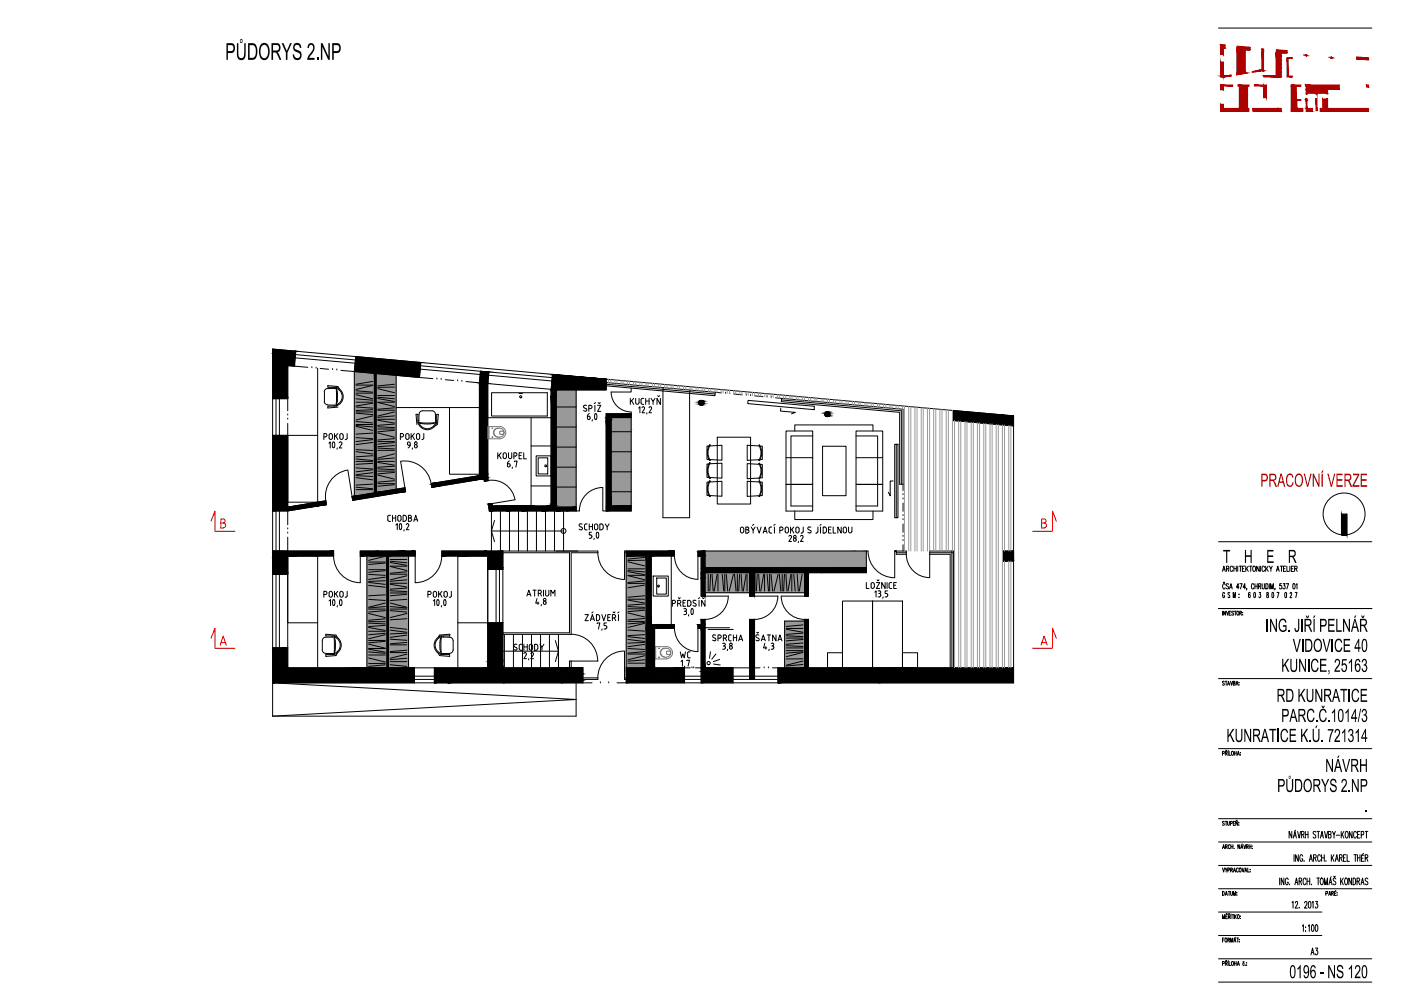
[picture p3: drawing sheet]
<svg xmlns="http://www.w3.org/2000/svg" width="420mm" height="297mm" viewBox="0 0 420 297" stroke-linecap="round" stroke-linejoin="round" font-family="sans-serif">
<g fill="#999" stroke="#999" stroke-width=".3">
<path d="M183.3 151.7l6-.7v.7z"/>
<path d="M183.3 125.8l6 2.9-6 .7z"/>
<path d="M116.5 200.2l6-.7v.7z"/>
<path d="M110 200.2l6-.7v.7z"/>
<path d="M116.5 167.3l6 32.2-6 .7z"/>
<path d="M110 167.3l6 32.2-6 .7z"/>
<path d="M106.3 148.4l6-.7-6 1z"/>
<path d="M112.8 147.3l6-.6-6 .9z"/>
<path d="M112.8 113.2l6 33.5-6 .6z"/>
<path d="M106.3 112.6l6 35.1-6 .7z"/>
<path d="M166.8 152l6-.7v.7z"/>
<path d="M166.8 117.5l6 3.9-6 .6z"/>
<path d="M187.8 200.2l6-.7v.7z"/>
<path d="M187.8 167.3l6 32.2-6 .7z"/>
<path d="M211.4 177.7l13.4-1.5v1.5z"/>
<path d="M211.4 173.1l13.4 3.1-13.4 1.5z"/>
<path d="M211.4 170.2l48.4-5-45.1 5z"/>
<path d="M226.3 177.7l15-1.7v1.7z"/>
<path d="M226.3 173.3l15 2.7-15 1.7z"/>
<path d="M235.3 200.2l6-.7v.7z"/>
<path d="M235.3 186.8l6 12.7-6 .7z"/>
<path d="M183.3 147.4h6v-.6zM183.3 147.4h6l-6 .7zM183.3 148.1l6 2.9v-3.6zM183.3 148.1l6 2.9-6 .7z"/>
<path d="M183.3 141.4h6v-.7zM183.3 141.4h6l-6 .7zM183.3 142.1l6 4.7v-5.4zM183.3 142.1l6 4.7-6 .6z"/>
<path d="M183.3 135.4h6v-.7zM183.3 135.4h6l-6 .7zM183.3 136.1l6 4.6v-5.3zM183.3 136.1l6 4.6-6 .7z"/>
<path d="M183.3 129.4h6v-.7zM183.3 129.4h6l-6 .7zM183.3 130.1l6 4.6v-5.3zM183.3 130.1l6 4.6-6 .7z"/>
<path d="M183.3 125.8l6 2.9v-3.5zM183.3 125.2h6l-6 .6z"/>
<path d="M116.5 167.3l6 32.2v-32.8zM116.5 166.7h6l-6 .6z"/>
<path d="M110 167.3l6 32.2v-32.8zM110 166.7h6l-6 .6z"/>
<path d="M112.8 113.2l6 33.5v-34.2zM112.8 112l6 .5-6 .7z"/>
<path d="M106.3 112.6l6 35.1v-35.8zM106.3 111.4l6 .5-6 .7z"/>
<path d="M166.8 146h6v-.6zM166.8 146h6l-6 .7zM166.8 146.7l6 4.6v-5.3zM166.8 146.7l6 4.6-6 .7z"/>
<path d="M166.8 140h6v-.7zM166.8 140h6l-6 .7zM166.8 140.7l6 4.7v-5.4zM166.8 140.7l6 4.7-6 .6z"/>
<path d="M166.8 134h6v-.7zM166.8 134h6l-6 .7zM166.8 134.7l6 4.6v-5.3zM166.8 134.7l6 4.6-6 .7z"/>
<path d="M166.8 128h6v-.7zM166.8 128h6l-6 .7zM166.8 128.7l6 4.6v-5.3zM166.8 128.7l6 4.6-6 .7z"/>
<path d="M166.8 122h6v-.6zM166.8 122h6l-6 .7zM166.8 122.7l6 4.6v-5.3zM166.8 122.7l6 4.6-6 .7z"/>
<path d="M166.8 117.5l6 3.9v-4.6zM166.8 116.8h6l-6 .7z"/>
<path d="M187.8 167.3l6 32.2v-32.8zM187.8 166.7h6l-6 .6z"/>
<path d="M211.4 173.1l13.4 3.1v-4.6zM211.4 171.6h13.4l-13.4 1.5z"/>
<path d="M214.7 170.2h45.1v-5zM214.7 170.2h45.1z"/>
<path d="M211.4 170.2l48.4-5h-3.3zM211.4 165.2h45.1l-45.1 5z"/>
<path d="M226.3 173.3l15 2.7v-4.4zM226.3 171.6h15l-15 1.7z"/>
<path d="M235.3 186.8l6 12.7v-13.3zM235.3 186.2h6l-6 .6z"/>
</g>
<g fill="#000" stroke="#000" stroke-width=".3">
<path d="M81.8 119.5l4.5-.5v.5zM86.3 109.6l2-.3v.5zM81.8 106l6.5 3.3-6.5 .8zM112.8 112l13.2-1.5-.2 2.6zM106.3 110.9l19.8-1.7-19.8 2.2zM144.1 111.8l2.2 2.7-2.5 .3zM165.7 112.2l.6 .1zM183.3 125.2l6-.7v.7zM181.8 124.8l7.5-.3-7.5 .8zM210.1 121.5l.6-.1zM209.8 120.3l.2-.2 .8 .1zM247.9 124.9l.6-.1z"/>
<path d="M247.5 123.7l.2-.2 .9 .1zM289 126.3l15-1.6v3zM285.9 126.1l18.1-1.4-15 1.6zM81.8 153.1l13.8-1.5-9.3 1.5zM81.8 131l4.5 21-4.5 .5zM86.3 152l11.4-1.9 .1 .6zM112.8 147.6l8.6-1.4 .1 .5zM129.5 146l1.8-.2zM145.3 144.2l1.1-.2zM146.4 151.1l1.3 .6-1.2 .1zM169.8 153.1l3-.3v.3zM181.8 153.1l7.5-.8v.8z"/>
<path d="M81.8 172.2l4.5-.6v.6zM81.8 165.2h18l-18 2zM94.5 166.7l5.5-.6v.6zM108 165.2h5.6l-5.6 .6zM116.5 166.7l8-.9v.9zM146.3 170.7l4.5-.5v.5zM132.5 166.7l18.3-1.5-13.5 1.5zM195.3 166.7l7-.8v.8zM187.8 166.7l14.5-1.5zM209.3 165.4l2.1 1-2.1 .3zM224.8 178.7l1.5-.2v.2zM241.3 178.7l1.2-.2z"/>
<path d="M246.3 171.6l13.5-1.4v1.4zM301 168.2l3-.4v.4zM301 165.5l3 2.3-3 .4zM402.3 160.3h1.6zM146.3 187.2l4.5 10.7-4.5 .5zM196.3 188.3l6-.7v.7zM209.3 187.2h1zM210.3 185.8l1.1 1.3-1.1 .1zM81.8 194.7l4.5 5.5-4.5 .5zM83.7 204.7l40.6-4.5v4.5zM130.3 200.2h16l-16 1.8zM150.8 204.7l17.5-2v2z"/>
<path d="M168.3 200.2h2.5l-2.5 .2zM168.3 204.7l6.5-.8v.8zM187.8 200.2h6l-6 .6zM187.8 204.7l17.5-2v2zM210.3 204.7l9.5-1.1v1.1zM224.8 185.8l1.5 17.7-1.5 .2zM233.3 200.2h8l-8 .9zM241.3 185.8l1.2 14.3-1.2 .1zM263.4 204.7l40.6-4.5v4.5z"/>
<path d="M81.8 110.5l4.5 8.5v-9zM81.8 110.5l4.5 8.5-4.5 .5z"/>
<path d="M81.8 110.1l4.5-.1v-.4zM81.8 110.1l4.5-.1-4.5 .5z"/>
<path d="M81.8 106l6.5 3.3 .4-4zM81.8 104.6l6.9 .7-6.9 .7z"/>
<path d="M112.3 111.9l.5 .1zM112.3 111.9l.5 .1z"/>
<path d="M112.3 112l.5 35.6v-35.6zM112.3 112l.5 35.6-.5 .1z"/>
<path d="M112.3 111.9l13.7-1.5zM112.3 111.9l13.7-1.4z"/>
<path d="M106.3 111.4l19.7-1 .1-1.2zM106.3 111.4l19.7-1-13.7 1.5z"/>
<path d="M106.3 110.9l19.8-1.7 .1-.5zM106.7 106.9l19.5 1.8-19.9 2.2z"/>
<path d="M143.8 115.3l2.5 27v-27.3zM143.8 115.3l2.5 27-2.5 .3z"/>
<path d="M143.8 114.8l2.5 .2v-.5zM143.8 114.8l2.5 .2-2.5 .3z"/>
<path d="M144.1 111.8l2.2 2.7 .3-3zM144.1 111.3l2.5 .2-2.5 .3z"/>
<path d="M165.7 112.3l16.1 1.4zM165.7 112.3l16.1 1.4-16.4 1.8z"/>
<path d="M165.3 118.6l1.5 32.3v-32.4zM165.3 118.6l1.5 32.3-1.5 .2z"/>
<path d="M165.3 117l1.5 1.5v-1.7zM165.3 117l1.5 1.5-1.5 .1z"/>
<path d="M166.8 116.8h15v-1.6zM166.8 116.8h15z"/>
<path d="M165.3 116.7l16.5-1.5v-.4zM165.3 116.7l16.5-1.5-16.5 1.8z"/>
<path d="M165.4 115.5l16.4-.7v-1.1zM165.4 115.5l16.4-.7-16.5 1.9z"/>
<path d="M181.8 126l1.5 25.7v-25.9zM181.8 126l1.5 25.7-1.5 .1z"/>
<path d="M181.8 125.3l1.5 .5v-.6zM181.8 125.3l1.5 .5-1.5 .2z"/>
<path d="M181.8 124.8l7.5-.3v-.5zM181.8 124h7.5l-7.5 .8z"/>
<path d="M209.8 120.3l1.2 .1-.2-.2zM209.8 120.3l1.2 .1-1.4 .2z"/>
<path d="M210 120.1l.8 .1zM210 120.1l.5-.1z"/>
<path d="M209.9 121.3l.8 .1 .2-.2zM209.9 121.3l.8 .1z"/>
<path d="M209.6 120.6l1.5 .1-.1-.3zM209.6 120.6l1.5 .1-1.5 .1z"/>
<path d="M209.7 121.1l1.2 .1 .1-.3zM209.7 121.1l1.2 .1-1 .1z"/>
<path d="M209.6 120.8l1.4 .1 .1-.2zM209.6 120.8l1.4 .1-1.3 .2z"/>
<path d="M247.5 123.7l1.3 .1-.2-.2zM247.5 123.7l1.3 .1-1.4 .1z"/>
<path d="M247.7 123.5l.9 .1zM247.7 123.5l.6-.1z"/>
<path d="M247.7 124.7l1-.1zM247.7 124.7l.8 .1z"/>
<path d="M247.4 123.9l1.4 .2v-.3zM247.4 123.9l1.4 .2-1.4 .1z"/>
<path d="M247.5 124.5l1.2 .1 .1-.2zM247.5 124.5l1.2 .1-1 .1z"/>
<path d="M247.4 124.2l1.4 .2v-.3zM247.4 124.2l1.4 .2-1.3 .1z"/>
<path d="M285.9 126.1l18.1-1.4-3.1-.3zM285.9 123l15 1.4-15 1.7z"/>
<path d="M81.8 131l4.5 21v-21.5zM81.8 130.5h4.5l-4.5 .5z"/>
<path d="M81.8 152.5l16.1-1.3-.1-.5zM81.8 152.5l16.1-1.3-16.1 1.8z"/>
<path d="M81.8 153l16.1-1.8zM81.8 153l13.8-1.4z"/>
<path d="M112.3 147.7l9.3-.6-.1-.4zM105.6 148.8l6.7-1.1 9.3-.6z"/>
<path d="M112.3 147.7l9.2-1zM112.3 147.7l9.2-1z"/>
<path d="M105.6 148.8l16-1.5v-.2zM105.6 148.8l16-1.5-16 1.8z"/>
<path d="M105.6 149.1l.2 .9 15.8-2.7zM105.6 149.1l.2 .9z"/>
<path d="M129.4 145.2l1.9 .6 13.8-2.3zM129.4 145.2l1.9 .6-1.8 .2z"/>
<path d="M129.4 145.2l16.9-1.8zM129.4 145.2l16.9-1.8z"/>
<path d="M129.3 144.9l17-1.6v-.3zM129.3 144.9l17-1.6-16.9 1.9z"/>
<path d="M143.8 142.6l2.5 .4v-.7zM129.3 144.9l14.5-2.3 2.5 .4z"/>
<path d="M145.1 143.5l1.3 .5-.1-.6zM145.1 143.5l1.3 .5-1.1 .2z"/>
<path d="M146.5 151.8l13.7-.1zM146.5 151.8l13.7-.1-13.5 1.4z"/>
<path d="M146.4 151.1l1.3 .6-.2-.7zM146.4 151.1l1.1-.2z"/>
<path d="M146.7 153.1l18.6-1.4h-5.1zM146.7 153.1l18.6-1.4-13.5 1.4z"/>
<path d="M156.4 153.1l16.4-1.1h-6zM156.4 153.1l16.4-1.1-10.4 1.1z"/>
<path d="M151.8 153.1l15-1.1v-.5zM151.8 153.1l15-1.1-10.4 1.1z"/>
<path d="M165.3 151.1l1.5 .4v-.6zM165.3 151.1l1.5 .4-1.5 .2z"/>
<path d="M166.8 153.1l6-.3v-.3zM166.8 153.1l6-.3-3 .3z"/>
<path d="M162.4 153.1l10.4-.6v-.5zM162.4 153.1l10.4-.6-6 .6z"/>
<path d="M181.8 151.8l7.5-.1zM181.8 151.8l7.5-.1-7.5 .8z"/>
<path d="M181.8 152.5l7.5-.2v-.6zM181.8 152.5l7.5-.2-7.5 .8z"/>
<path d="M402.3 154.1l1.6 6.2v-6.2zM402.3 154.1l1.6 6.2h-1.6z"/>
<path d="M81.8 167.2l4.5 4.4v-4.9zM81.8 167.2l4.5 4.4-4.5 .6z"/>
<path d="M86.3 166.7l13.7-1.5zM86.3 166.7l13.7-1.5z"/>
<path d="M86.5 166.7l13.5-.6v-.9zM86.5 166.7l13.5-.6-5.5 .6z"/>
<path d="M108 165.8l13.6-.6h-8zM108 165.8l13.6-.6-13.6 1.5z"/>
<path d="M116 166.7l.5 33.4v-33.4zM116 166.7l.5 33.4-.5 .1z"/>
<path d="M108 166.7l16.5-1.5h-2.9zM108 166.7l16.5-1.5-13.5 1.5z"/>
<path d="M116 166.7l8.5-1zM116 166.7l8.5-.9z"/>
<path d="M111 166.7l13.5-1v-.5zM111 166.7l13.5-1-8.5 1z"/>
<path d="M146.3 166.7l4.5 3.5v-4.1zM146.3 166.7l4.5 3.5-4.5 .5z"/>
<path d="M137.3 166.7l13.5-.6v-.9zM137.3 166.7l13.5-.6-4.5 .6z"/>
<path d="M132.5 166.7l18.3-1.5h-4.7zM132.5 165.2h13.6l-13.6 1.5z"/>
<path d="M193.8 166.8l1.5 20.4v-20.5zM193.8 166.8l1.5 20.4-1.5 .2z"/>
<path d="M193.8 166.7l8.5-.8v-.2zM193.8 166.7l8.5-.8-8.5 .9z"/>
<path d="M188.8 166.7l13.5-1v-.5zM188.8 166.7l13.5-1-8.5 1z"/>
<path d="M187.8 166.7l14.5-1.5zM187.8 165.2h13.5l-13.5 1.5z"/>
<path d="M210.3 178.7l1.1-.2zM210.3 178.7h1.1z"/>
<path d="M210.3 173.3l1.1 5.2v-5.4zM210.3 173.3l1.1 5.2-1.1 .2z"/>
<path d="M210.3 171.8l1.1 1.3v-1.5zM210.3 171.8l1.1 1.3-1.1 .2z"/>
<path d="M210.3 170.3l14.7-.1zM210.3 170.3l14.7-.1-14.7 1.6z"/>
<path d="M210.3 166.7l1.1 3.5v-3.7zM210.3 166.7l1.1 3.5-1.1 .1z"/>
<path d="M209.3 166.7l2.1-.3zM209.3 166.7l2.1-.2z"/>
<path d="M209.3 165.4l2.1 1v-1.2zM209.3 165.2h2.1l-2.1 .2z"/>
<path d="M211.4 171.6l26.9-1.4h-13.3zM211.4 171.6l26.9-1.4-13.5 1.4z"/>
<path d="M224.8 173.5l1.5 5v-5.2zM224.8 173.5l1.5 5-1.5 .2z"/>
<path d="M224.8 171.8l1.5 1.5v-1.7zM224.8 171.8l1.5 1.5-1.5 .2z"/>
<path d="M224.8 171.6l15-1.4zM224.8 171.6l15-1.4-15 1.6z"/>
<path d="M226.3 171.6l28.5-1.4h-15zM226.3 171.6l28.5-1.4-13.5 1.4z"/>
<path d="M241.3 171.8l1.2 6.7v-6.9zM241.3 171.8l1.2 6.7-1.2 .2z"/>
<path d="M241.3 171.6l14.7-1.4zM241.3 171.6l14.7-1.4z"/>
<path d="M242.5 171.6l17.3-1.4h-3.8zM242.5 171.6l17.3-1.4-13.5 1.4z"/>
<path d="M301 165.5l3 2.3v-2.6zM301 165.2h3l-3 .3z"/>
<path d="M130.3 202l20.5-1.8v-.5zM130.3 202l20.5-1.8-20.5 2.3z"/>
<path d="M146.3 198.4l4.5 1.3v-1.8zM146.3 198.4l4.5 1.3-4.5 .5z"/>
<path d="M146.3 187.2l4.5 10.7v-11.2zM146.3 186.7h4.5l-4.5 .5z"/>
<path d="M193.8 187.4l8.5-.2zM193.8 187.4l8.5-.2-8.5 .9z"/>
<path d="M187.8 200.8l8.5-.6v-.3zM187.8 200.8l8.5-.6-8.5 .9z"/>
<path d="M193.8 188.6l2.5 11.3v-11.6zM193.8 188.6l2.5 11.3-2.5 .3z"/>
<path d="M193.8 188.1l8.5-.5v-.4zM193.8 188.1l8.5-.5-8.5 1z"/>
<path d="M210.3 188.3l1.1 11.9v-12zM210.3 188.3l1.1 11.9-1.1 .1z"/>
<path d="M209.3 188.3l2.1-.2zM209.3 188.3l2.1-.1z"/>
<path d="M209.3 187.3l2.1 .8v-1zM209.3 187.3l2.1 .8-2.1 .2z"/>
<path d="M210.3 185.8l1.1 1.3v-1.4zM210.3 185.7h1.1z"/>
<path d="M81.8 200.7l34.2-.5h-29.7zM81.8 200.7l34.2-.5-34.2 3.8z"/>
<path d="M81.8 194.7l4.5 5.5v-6zM81.8 194.2h4.5l-4.5 .5z"/>
<path d="M81.8 204l40.5-3.8h-5.8zM81.8 204l40.5-3.8-40.5 4.5z"/>
<path d="M81.8 204l34.7-3.9zM81.8 204l34.7-3.8z"/>
<path d="M81.8 204.7l42.5-4.5h-2zM81.8 204.7l42.5-4.5-40.6 4.5z"/>
<path d="M130.3 202.5l38-2.3h-17.5zM130.3 202.5l38-2.3-38 4.2z"/>
<path d="M134.3 204.7l34-2v-1.8zM134.3 204.7l34-2-17.5 2z"/>
<path d="M130.3 204.7l38-3.8v-.5zM130.3 204.7l38-3.8-34 3.8z"/>
<path d="M130.3 204.4l38-4v-.2zM130.3 204.4l38-4-38 4.3z"/>
<path d="M168.3 200.4l6.5-.2h-4zM168.3 200.4l6.5-.2-6.5 .7z"/>
<path d="M168.3 202.7l6.5 1.2v-1.9zM168.3 202.7l6.5 1.2-6.5 .8z"/>
<path d="M168.3 200.9l6.5 1.1v-1.8zM168.3 200.9l6.5 1.1-6.5 .7z"/>
<path d="M187.8 201.1l17.5-.9h-9zM187.8 201.1l17.5-.9-17.5 1.9z"/>
<path d="M187.8 203.7l17.5-1v-1zM187.8 203.7l17.5-1-17.5 2z"/>
<path d="M187.8 202.1l17.5-.4v-1.5zM187.8 202.1l17.5-.4-17.5 2z"/>
<path d="M210.3 200.3l9.5-.1zM210.3 200.3l9.5-.1-9.5 1z"/>
<path d="M210.3 201.2l9.5 2.4v-3.4zM210.3 201.2l9.5 2.4-9.5 1.1z"/>
<path d="M224.8 203.7l1.5-.2zM224.8 203.7h1.5z"/>
<path d="M224.8 185.8l1.5 17.7v-17.8zM224.8 185.7h1.5l-1.5 .1z"/>
<path d="M233.3 201.2l40.6-1h-31.4zM233.3 201.2l40.6-1-40.6 4.5z"/>
<path d="M233.3 201.1l9.2-1zM233.3 201.1l9.2-.9z"/>
<path d="M241.3 185.8l1.2 14.3v-14.4zM241.3 185.7h1.2z"/>
<path d="M233.3 204.7l70.7-4.5h-30.1zM233.3 204.7l70.7-4.5-40.6 4.5z"/>
</g>
<g fill="none" stroke="#000" stroke-width=".3">
<path d="M365.4 8.4h46M81.8 119.5h4.5M82.8 119.5v11M83.8 119.5v11M88.5 107.3l18 1.6M88.6 106.3l18 1.6M88.7 105.3l18 1.6M88.7 105.3l-6.9-.7v25.9M88.7 105.3l-.4 4.5M92.3 110.1l-6-.5v13.5M93.5 110.2h.1M94.8 110.3h.1"/>
<path d="M95.3 110.4v20.1M96 110.4l2.5 .3M97.3 117.5v2.8M98.2 116.4a.99 .99 0 0 0-.9 1M99.8 110.8h.1M100.3 116.1v.3M100.8 116.1a2.9 2.9 0 0 1 2.1 2.8 2.9 2.9 0 0 1-2.1 2.8M100.8 116.4a2.59 2.59 0 0 1 1.8 2.5 2.59 2.59 0 0 1-1.8 2.5zM100.9 116.4v-.3h-2.6v-.5l3.1 .3 .4 .7M100.9 116.4l-2.6 .1M100.9 116.8l.3 .6M100.9 116.8h.1"/>
<path d="M101 110.9h.1M101.1 117.5l.1 .6M101.2 118v1.7M101.2 119.7l-.3 1.2M102.2 111l4.1 .4M106.3 111.4l19.5 1.7M106.3 111.4v37.3M106.7 106.9l19.5 1.8M106.7 106.9l-.4 4.5M106.8 115.4h5M106.8 117.8h5M106.8 118.3l5 1.2"/>
<path d="M106.8 119.5l5 .5M106.8 117.1l5 .4M111.8 115.5l-5 1.2M111.8 114.3l-5 .9M112.3 111.9v35.8l-6.7 1.1M112.8 112v35.6l8.6-1.4M113.3 119.1l5 .4M113.3 116.5l5 1.2M113.3 118.6h5M113.3 119.5l5 .8M118.3 115.2l-5 .5M118.3 116l-5 .1"/>
<path d="M118.8 112.5v34.2M125.8 113.1l4 .4M126 110.6l18 1.7M126.1 109.6l18 1.7M126.2 108.7l39.5 3.5M126.2 108.7l-.4 4.4M131 113.6h.1M132.3 113.7h.1M133.5 113.8l2.5 .2M137.3 114.2h.1M138.5 114.3h.1M139.8 114.4l4 .4"/>
<path d="M143.8 114.8v27.8l-14.5 2.3 .2 1.2 15.6-2.6 .2 .7 1.1-.2M144.1 111.3l-.3 3.5M144.1 111.3l2.5 .2M146.3 115l.1 29M146.3 115l19 1.7M146.5 112.5l19 1.7M146.6 111.5l19 1.7M146.6 111.5l-.3 3.5M147.4 117.7h16.7v7h-16.7zM155.7 117.9h1M165.3 116.7v35h-17.6l-.2-.8M165.7 112.2l-.4 4.5"/>
<path d="M165.7 112.2l16.1 1.5M172.8 116.8v36.3M181.8 114.7l32.7 2.9M181.8 115.2l32.6 2.9M181.8 115.6l32.6 3 .1-1M181.8 113.7v3.1h-15v35.2h6M181.8 113.7l104.1 9.3M189 119.4v1.8M189.3 116.3v1.2h-6a6 6 0 0 0 6 6M190 119.4l-1 1.1M190.6 119.4v1.3a.49 .49 0 0 0 .5 .5 .49 .49 0 0 0 .5-.5l.1-1.3M193.1 119.4l-.8 .2-.1 1.2"/>
<path d="M193.6 119.4v1.8M194.7 119.4v1.8M195.3 119.4l.5 .9 .6-.9M197.2 118.6l.3 .3 .3-.3M198 119.4v1.8l-1-1.8v1.8M198.9 116.2l-.1 39h8l.1-38.3M214.5 117.6l1.9 .2M217.6 117.9h.1M218.8 118h.1M220.1 118.1l2.5 .2M223.8 118.4h.1M225.1 118.6h.1"/>
<path d="M226.3 118.6l2.5 .3M230.1 119h.1M231.3 119.1h.1M232.6 119.2l1.8 .2M234.4 119.9l35.9 3.2v22M234.4 119.4l36.4 3.3v24.4M234.4 119.4l-.1 1 35.5 3.2v21.5h1M86.3 130.5h9v20h-9zM86.3 124.4h.1M86.3 125.6h.1M86.3 126.9v3.6M97.1 131h.5"/>
<path d="M97.3 120.3a.99 .99 0 0 0 .9 1M97.6 129.9a.49 .49 0 0 1 .5 .5 .49 .49 0 0 1-.5 .5M97.6 129.9h-.5v1.9M98.3 121.4h2.6v.3h-2.6v.6l3.1-.3M98.7 132.9l.3-.5v1.9M98.7 131.2a.49 .49 0 0 0 .5 .5 .49 .49 0 0 0 .5-.5M99.7 130.4a.49 .49 0 0 0-.5-.5 .49 .49 0 0 0-.5 .5v.9M99.7 130.5v.8M99.8 132.6l-.2 .8 .2 .7M99.8 132.5h.1a.99 .99 0 0 1 0 1.7l-.1-.1M100.3 121.4v.3M100.3 129.9v1.9"/>
<path d="M100.7 130.6l.6 1.2M100.9 121h.1M100.9 120.9h.1M101 120.9l-.1 .1M101.1 134.3v.3M101.3 129.9l-1 1.1M101.7 132.7a.42 .42 0 0 1 .6-.2 .42 .42 0 0 1 .2 .6l-.8 1.2h.8M101.9 131.2a.49 .49 0 0 0 .5 .5 .49 .49 0 0 0 .5-.5M102.9 130.4a.49 .49 0 0 0-.5-.5 .49 .49 0 0 0-.5 .5v.9M102.9 130.5v.8M103.5 131.8h.2M104.1 129.9v1.4l-.4 .4"/>
<path d="M106.8 120.6h5M106.8 123.5h5M106.8 127.2h5M106.8 122l5 .3M106.8 127.8l5 1.2M106.8 127.5l5 .5M106.8 126.4l5 .4M106.8 123.9l5 .4M106.8 138.3h5M106.8 137.6l5 .4M106.8 134.8l5 .2M106.8 135.4l5 .7"/>
<path d="M106.8 131.2l5 .3M111.8 124.7l-5 1.2M111.8 122.8l-5 .2M111.8 120.8l-5 .9M111.8 132.6l-5 .7M111.8 131.8l-5 .6M111.8 136.6l-5 .3M111.8 129.8l-5 .3M111.8 138.9l-5 .3M113.3 120.6h5M113.3 138.3h5M113.3 120.6l5 1.3"/>
<path d="M113.3 129.8l5 1.2M113.3 123h5M113.3 125.7h5M113.3 128.6h5M113.3 132.4h5M113.3 127.9l5 .3M113.3 126l5 .8M113.3 138.6l5 .8M113.3 135h5M113.3 134.3l5 .3M118.3 123.5l-5 1.2M118.3 127.1l-5 .4"/>
<path d="M118.3 132.7l-5 .4M118.3 124.7l-5 .4M118.3 122.2l-5 .5M118.3 131.5l-5 .4M118.3 129l-5 .4M118.3 136l-5 1.3M118.3 139.7l-5 .4M118.3 137.3l-5 .4M118.3 133.5l-5 .4M118.8 122.2h16M120.1 131h.5M120.1 138.3a8 8 0 0 1 9.2 6.6"/>
<path d="M120.2 138.3l1.2 7.9M120.6 130.9a.49 .49 0 0 0 .4-.5 .49 .49 0 0 0-.4-.5h-.5v1.9M121.7 131.3v-.9a.49 .49 0 0 1 .5-.5 .49 .49 0 0 1 .5 .5v.9M121.7 131.2a.49 .49 0 0 0 .5 .5 .49 .49 0 0 0 .5-.5M123 133.4l-.2 .5-.4 .4M123 132.8l-.1-.2a.48 .48 0 0 0-.8 .2 .48 .48 0 0 0 .5 .7h.4v-.6M123.3 129.9v1.9M123.7 130.6l.6 1.2M123.7 134.3l-.1 .3M124.3 129.9l-1 1.1M124.3 133.9a.44 .44 0 0 1 .4-.6 .44 .44 0 0 1 .4 .6M124.3 133.9l.4 .4 .4-.4"/>
<path d="M124.9 131.3v-.9a.49 .49 0 0 1 .5-.5 .49 .49 0 0 1 .5 .5v.9M124.9 131.2a.49 .49 0 0 0 .5 .5 .49 .49 0 0 0 .5-.5M125.3 126.7v-2.5h-.5l.2 3M125.3 126.1h.3M125.7 124.1l-.1 2.6h-.3M126 126.7l.1 .2M126.1 126.7l1.2 .4M126.5 131.8h.2M127.1 129.9v1.4l-.4 .4M129 127h-1.7M129.6 123.1a.99 .99 0 0 1 1 1l.1 2.6M129.6 123.1h-2.9a.99 .99 0 0 0-1 1"/>
<path d="M130.1 126.7l-1.1 .4M130.6 126.1h.4M130.7 126.7h-5a2.6 2.6 0 0 0 2.4 1.8 2.6 2.6 0 0 0 2.5-1.8M130.7 126.7h.3v-2.5h.5l-.3 3-.7 .5M130.9 126.7a2.9 2.9 0 0 1-2.8 2.1 2.9 2.9 0 0 1-2.8-2.1M134.8 122.2h9v19.9h-9zM146.3 125.2h19M149.3 135.7v1.8M149.7 136.4l.6 1.1M150.3 135.7l-1 1.1M150.9 137v-.8a.49 .49 0 0 1 .5-.5 .49 .49 0 0 1 .5 .5v.8M150.9 137a.49 .49 0 0 0 .5 .5 .49 .49 0 0 0 .5-.5"/>
<path d="M152.2 139.6l.4 .4 .4-.4M152.2 139h.5l.3 .4M152.2 139v.6M152.5 137a.49 .49 0 0 0 .5 .5 .49 .49 0 0 0 .5-.5M152.5 135.7v1.3M152.8 138.2l-.6 .8M153 139.4v.2M153.5 135.7v1.3M154.1 136.7h.5M154.3 138.4v-.2h.8l-.4 1.8M154.6 135.7a.49 .49 0 0 1 .4 .5 .49 .49 0 0 1-.4 .5M154.6 135.7h-.5v1.8"/>
<path d="M155.7 136.5h.6M156.5 135.7h-.8v1.8h.8M157.1 135.7v1.8h.8M159.3 125.2v26.5M159.3 133.7h6M160.8 136.6h4.5v6h-4.5zM161.4 137.2h2.9v4.9h-2.9zM166.8 134h6M166.8 128h6M166.8 122h6M175.8 122.5a.5 .5 0 0 1 0 .8 .5 .5 0 0 1-.8-.2M175.9 121.5a.5 .5 0 0 0-.7 0 .5 .5 0 0 0 0 .7l.6 .3"/>
<path d="M176.2 124.8l.2 .9h.4l.2-.5M176.2 124.8h.5l.3 .4M176.6 122.5h.5M176.8 123.9l-.6 .8M177.1 122.5a.49 .49 0 0 0 .5-.5 .49 .49 0 0 0-.5-.5h-.5v1.8M177.7 125.8l-.1 .4M178.4 121.5v1.8M178.5 124.1v-.1a.99 .99 0 0 1 0 1.7M178.5 124.1l-.2 .7 .2 .8M178.6 120.7l-.4 .3M179.2 121.5h1l-1 1.8h1M179.4 120.7l.3 .3 .3-.3"/>
<path d="M183.3 135.4h6M183.3 129.4h6M189.3 123.5v29.6h-7.5M189.3 125.2h-6v26.5h6M189.3 124h-7.5v29.1M189.4 120.1l.6 1.1M191.5 122.3l.4-.4v1.8M192.2 120.7l.5 .5M192.5 122.2a.4 .4 0 0 1 .6-.3 .4 .4 0 0 1 .1 .6M192.7 121.2h.4M193.3 122.5l-.8 1.2h.9M193.6 120.2h1.1"/>
<path d="M194 123.7l-.1 .4M194.6 122.2a.4 .4 0 0 1 .6-.3 .4 .4 0 0 1 .2 .6l-.8 1.2h.8M195.8 120.3v.9M212.7 133.7h-.7v4h.7M212.7 139.1h-.7v4h.7M212.8 138.7a4 4 0 0 0 .1 4.7l.1-.1M212.9 138.8l.1 .1M212.9 138.7h-.1M212.9 133.7l3.6-.2v4.5l-3.6-.3M212.9 139l3.6-.2v4.5l-3.6-.2M213 137.9a4.7 4.7 0 0 1-.1-4.6 4 4 0 0 0 0 4.7h.1M213 138.8l-.7 1.9 .1 1.3 .6 1.3"/>
<path d="M213 133.4v.1M213 137.9v.1M215.1 131h10v20.1h-10zM224.3 120l19.9 1.8v1l-19.9-1.8zM227.6 138.9v.1M227.7 133.4a4.2 4.2 0 0 1 0 4.7l-.1-.1M227.7 138.8a3.9 3.9 0 0 1-.1 4.7 4.7 4.7 0 0 0 0-4.5zM227.7 133.4h-.1a4.4 4.4 0 0 1 0 4.5M227.7 133.7l-3.6-.2v4.5l3.6-.2M227.7 139.2l-3.6-.2v4.5l3.6-.2M227.9 133.7h.7v4l-.7 .1M227.9 139.2h.7v4h-.7"/>
<path d="M234.2 122.3l-.1 .9 4.4 .4-1.1 .5M235.7 137.2h8v8h-8h8v8h-8v-24h8v8M238.4 129.2v-1.8h23.4v1.8M243.7 130.7h-6.5v21h6.5M246.7 133.8h7v14.8h-7zM256.7 137.2v-8h8v24h-8v-8h8h-8v-8h8M256.7 130.7h6.5v21h-6.5M268.3 133.2h1v22h-1zM268.8 133.2v22M285.9 123l18.1 1.7v80h-118.9M285.9 123v3.1l18.1 1.6M81.8 153.1h4.5"/>
<path d="M81.8 153.1v61.6M82.8 153.1v12.1M83.8 153.1v12.1M86.3 158.5h.1M86.3 159.8h.1M86.3 153.1v4.2M97.7 150.1l-11.4 1.9v-21.5h-4.5v22.6M97.7 150.1l.2 1.1-11.6 1.9M105.6 148.8l-1.3-7.9a8 8 0 0 0-6.6 9.2M106.8 142.6l5 .2M106.8 143.2l5 .6M106.8 140.2l5 .4"/>
<path d="M106.8 146.8h5M106.8 146l5 .5M111.8 141.7l-5 .6M111.8 140.8l-5 .6M111.8 145.1l-5 .3M113.3 142.4l5 1.2M113.3 141.2h5M113.3 145h5M113.3 140.5l5 .3M117.1 154.5l-.8 .2v1.1l.2 .4 .6 .1M117.7 154.5v1.8M117.7 155.3h1"/>
<path d="M118.3 145.3l-5 .4M118.3 144.1l-5 .4M118.3 141.6l-5 .5M118.7 154.5v1.8M118.7 157.4l.4-.4v1.8M119.3 155.8a.49 .49 0 0 0 .5 .4 .49 .49 0 0 0 .4-.4M119.3 155.8v-.9a.49 .49 0 0 1 .5-.4 .49 .49 0 0 1 .4 .4l.1 .9M119.9 157l-.2 .8 .2 .8M120.3 157.1h-.4M120.3 157l.1 1.2-.2 .5-.3-.1M121.2 158.8l-.1 .4M121.4 146.2l.2 1.1-15.8 2.7-.2-1.2"/>
<path d="M121.8 157.3a.4 .4 0 0 1 .6-.3 .4 .4 0 0 1 .2 .6l-.8 1.2h.9M121.8 155l-.2-.5h-.7v1.8l.7-.1 .2-.5M121.9 155v.7M122.5 154.5l.8 .2v.4l-.3 .2a.49 .49 0 0 1 .5 .5 .49 .49 0 0 1-.5 .4l-.5 .1zM122.5 155.3h.5M124.1 156.3l.6-1.8 .6 1.8M124.3 155.8h.8M146.4 144a7 7 0 0 1 8 5.8l-6.9 1.1M147.4 153.1v12.1M147.5 150.9l-1.1 .2 .3 2h27.1M148.3 156l-.9 3.2M150.1 153.1v12.1"/>
<path d="M152.8 153.1v12.1M153.7 140l-.1 .4M155.5 153.1v12.1M158.2 153.1v12.1M159.3 145.7h6M160.9 153.1v12.1M163.6 153.1v12.1M166.3 153.1v12.1M166.8 146h6M166.8 140h6M169 159.2h-21.6l.9 3.1M169 153.1v12.1"/>
<path d="M173.7 158.6l.6 .2M173.8 153.1a6.9 6.9 0 0 1 7-6.9v6.9h1M173.9 157.8l.8 .5-.4 .5M174.6 157.1a.48 .48 0 0 0-.7 0 .48 .48 0 0 0 0 .7M175.3 158.4l.2 .4h.6M176.1 157l-.8 .3v1.1M176.7 157v1.8M176.7 157.8h1M177.4 159.5h-.7v.8h.4M177.7 157v1.8M178.5 157.1a.49 .49 0 0 1 .8 .4v.8a.49 .49 0 0 1-.5 .5 .49 .49 0 0 1-.5-.4v-.9zM179 159.6l-.2 .8 .2 .8"/>
<path d="M179 159.6h.1a.99 .99 0 0 1 0 1.7l-.1-.1M180.3 157l.6 .6M180.4 157h-.5v1.8h.5M180.9 158.2l-.6 .6M180.9 157.6v.7M181.5 157l.6 .9 .6-.9M182.1 157.9v.9M183.3 141.4h6M183.3 147.4h6M212.7 144.5h-.7v4h.7M212.9 144.5l3.6-.2v4.4l-3.6-.2M213 148.7a4.7 4.7 0 0 1-.1-4.6 4 4 0 0 0 0 4.7h.1"/>
<path d="M213 144.2v.1M213 148.7v.1M222.1 159.3v-.8a.49 .49 0 0 1 .4-.5 .49 .49 0 0 1 .5 .5l.1 .8M222.1 159.3a.49 .49 0 0 0 .4 .5 .49 .49 0 0 0 .5-.5M223.7 158l.8 .2v.4l-.4 .2a.49 .49 0 0 1 .5 .5 .49 .49 0 0 1-.5 .5h-.4zM223.7 158.8h.5M225.3 158l.6 .9 .6-.9M225.9 158.9v.9M226.1 157.2l-.4 .3M227 158l.7 1.8 .6-1.8M227.6 144.3a4.4 4.4 0 0 1 0 4.5M227.6 144.2v.1"/>
<path d="M227.6 144.3l.1-.2a3.9 3.9 0 0 1-.1 4.7M227.7 144.5l-3.6-.2v4.5l3.6-.2M227.9 144.5h.7v4l-.7 .1M228.9 159.8l.6-1.8 .6 1.8M229 159.3h.9M231.1 158l-.5 .4 .1 1.1 .4 .3M231.1 159.8h.4M231.1 158h.4M232.3 158v1.8M232.5 157.2l-.5 .3M233.9 159h.5M234.4 158.9a.49 .49 0 0 0 .4-.4 .49 .49 0 0 0-.4-.5h-.5v1.8"/>
<path d="M235.5 159.3v-.8a.49 .49 0 0 1 .5-.5 .49 .49 0 0 1 .4 .5v.8M235.5 159.3a.49 .49 0 0 0 .5 .5 .49 .49 0 0 0 .4-.5M237.1 158v1.8M237.5 158.7l.6 1.1M238.1 158l-1 1.1M238.4 153.2v2.5h23.4v-2.5M238.6 159.3a.49 .49 0 0 0 .5 .5 .49 .49 0 0 0 .5-.5M238.7 158.5v.8M239.6 158.5a.49 .49 0 0 0-.5-.5 .49 .49 0 0 0-.5 .5M239.7 158.5v.8M240.8 159.3l-.2 .4-.3 .1M240.9 158v1.4"/>
<path d="M242.6 158l-.3 .5 .7 .5a.44 .44 0 0 1 .1 .7 .44 .44 0 0 1-.7 0l-.1-.1M242.7 157.9l.5 .1M245.3 159.3l-.2 .4-.4 .1M245.3 158v1.4M246.1 158v1.8M246.3 157.2l-.4 .3M246.9 158l.9 .2v1l-.2 .5-.7 .1zM248.5 158.8h.6M249.3 158h-.8v1.8h.8M249.9 158v1.8h.8M252.3 158v1.8l-1-1.8v1.8M252.9 159.3v-.8a.49 .49 0 0 1 .5-.5 .49 .49 0 0 1 .4 .5l.1 .8"/>
<path d="M252.9 159.3a.49 .49 0 0 0 .5 .5 .49 .49 0 0 0 .4-.5M254.5 159.3a.49 .49 0 0 0 .5 .5 .49 .49 0 0 0 .5-.5M254.5 158v1.3M255.5 158v1.3M267.9 144.2h-.9v4.4l-.6-1M270.8 148.3h.1M270.8 149.5h.1M270.8 154.5h.1M270.8 155.8h.1M270.8 150.8v2.5M270.8 157v2.5M402.3 154.1v6.2"/>
<path d="M403.9 154.1v6.2M81.8 165.2h18.2v1.5h-13.7M81.8 172.2h4.5M82.8 172.2v22M83.8 172.2v22M86.3 166.7h9v20h-9zM86.3 166.7v33.5h29.7v-33.5h-8M86.3 161v4.2M97.1 178.2h.5M97.6 177.2a.49 .49 0 0 1 .5 .5 .49 .49 0 0 1-.5 .5M97.6 177.2h-.5v1.8M98.7 177.7v.8a.49 .49 0 0 0 .5 .5 .49 .49 0 0 0 .5-.5"/>
<path d="M99.7 177.7a.49 .49 0 0 0-.5-.5 .49 .49 0 0 0-.5 .5M99.7 177.7v.8M99.9 179.8l-.2 .8 .2 .8M100 166.6a8 8 0 0 0 8 8.1v-9.5h16.5v9.5a8 8 0 0 0 8-8.1M100.3 179.8h-.4M100.3 179.8l.2 .8-.2 .8M100.3 177.2v1.8M100.7 177.9l.6 1.1M101.3 177.2l-1 1.1M101.9 177.7v.8a.49 .49 0 0 0 .5 .5 .49 .49 0 0 0 .5-.5M102 179.8l-.2 .8 .2 .8M102.4 179.8h-.4"/>
<path d="M102.4 179.8l.2 .8-.2 .8M102.9 177.7a.49 .49 0 0 0-.5-.5 .49 .49 0 0 0-.5 .5M102.9 177.7v.8M103.5 179h.2M104.1 178.6l-.4 .4M104.1 177.2v1.4M110 166.7v33.5M110.5 170.8h5M110.5 174.6l5 .6M110.5 175.5l5 .5M110.5 172.2l5 .3M110.5 179.6l5 .4"/>
<path d="M110.5 168.5h5M115.5 171.1l-5 .4M115.5 174.1l-5 .2M115.5 173l-5 .7M115.5 178.3l-5 .3M115.5 166.7l-5 1.3M115.5 168.8l-5 .4M117 174.8h5M117 172.1h5M117 168.2l5 .5M117 169.8l5 1.2M117 167.7h5"/>
<path d="M117 169.7h5M117 177.7h5M117 177.1l5 .2M117 168.6l5 .8M117 175.1l5 .9M122 172.6l-5 1.2M122 176.3l-5 .3M122 173.8l-5 .4M122 171.4l-5 .4M122 178.1l-5 .5M122 179.6l-5 .4M122.5 166.7v33.5"/>
<path d="M124.5 166.7h-8v33.5h29.8v-33.5M128.3 178.2h.5a.49 .49 0 0 0 .5-.5 .49 .49 0 0 0-.5-.5h-.5v1.8M129.9 177.7v.8a.49 .49 0 0 0 .5 .5 .49 .49 0 0 0 .5-.5M130.9 177.7a.49 .49 0 0 0-.5-.5 .49 .49 0 0 0-.5 .5M131 177.7v.8M131.2 179.8l-.2 .8 .2 .8M131.5 179.8h-.4M131.5 179.8l.2 .8-.2 .8M131.5 177.2v1.8M131.9 177.9l.7 1.1M132.5 166.7h13.8M132.5 166.7v-1.5h46.8v.5h-8v24.4h-21.4"/>
<path d="M132.6 177.2l-1.1 1.1M133.2 177.7v.8a.49 .49 0 0 0 .4 .5 .49 .49 0 0 0 .5-.5M133.2 179.8l-.2 .8 .2 .8M133.6 179.8l.2 .8-.2 .8M133.6 179.8h-.4M134.1 177.7a.49 .49 0 0 0-.5-.5 .49 .49 0 0 0-.4 .5M134.2 177.7v.8M135.4 178.6l-.2 .4h-.4M135.4 177.2v1.4M137.3 166.7h9v20h-9zM146.3 170.7h4.5M148.8 170.7v16"/>
<path d="M149.8 170.7v16M150.8 165.2v35h24v4.5M150.8 165.7h20v24h-20M158 178.7l.6-1.8 .6 1.8M158.2 178.2h.8M159.8 176.9h1M160.3 176.9v1.8M161.1 179.4l-.4 1.4h.9M161.4 177.9h.5a.49 .49 0 0 0 .5-.5 .49 .49 0 0 0-.5-.5h-.5v1.8M162 177.9l.4 .8M163 176.9v1.8M163.6 176.9v1.3"/>
<path d="M164.6 176.9v1.3a.49 .49 0 0 1-.5 .5 .49 .49 0 0 1-.5-.5M165.2 178.7v-1.8l.6 1 .6-1v1.8M177.1 160.3l.4 .4M177.5 160.9l-.2 .4-.6 .1M177.5 160.7v.2M178.2 161.4l-.1 .3M179.3 165.7a8 8 0 0 0 8 8v-8M187.8 165.7h-.5v-.5h15v1.5h-7v20.5h7v1.1h-6v11.9h10.7M187.8 166.7h6v33.5h-6M187.8 165.2v39.5M188.3 171l5 .4M188.3 172.5l5 1.3"/>
<path d="M188.3 168.4l5 1.2M188.3 170.5h5M188.3 172.5h5M188.3 174.9h5M188.3 179.6h5M188.3 171.4l5 .8M188.3 179.9l5 .8M193.3 175.4l-5 .8M193.3 178.6l-5 .4M193.3 174.1l-5 .5M193.3 167.1l-5 .5M193.3 167.9l-5 .1"/>
<path d="M195.9 172.7h4.5v6h-4.5zM196.9 173.3h2.9v4.8h-2.9zM201.3 166.7v20.5M202.1 179.9a.49 .49 0 0 1 .5 .5 .49 .49 0 0 1-.5 .5M202.1 179.9h-.5v1.8M202.3 166.6a7 7 0 0 0 7 7M203.4 179.1l.3 .3 .3-.3M205.6 179.9h-.8v1.8h.8M206.7 179.9l.5 .6-.1 .9-.4 .3M206.7 179.9h-.5v1.8h.5M209.3 166.7v7M209.6 179.9v1.8"/>
<path d="M209.8 179.1l-.4 .3M210.6 179.1l.3 .3 .3-.3M211.4 165.2h-2.1v1.5h1v12h8.2M211.4 165.2h48.4v5M211.4 179.9v1.8l-1-1.8v1.8M211.4 178.7v-7.1h13.4v7.1h8.5M211.4 165.2v5h48.4M211.4 177.7h13.4M212.4 172.2v5M213.1 172.2l-.2 5M213.5 172.2l.4 5M215.1 172.2l-.9 5"/>
<path d="M215.3 172.2v5M216.6 172.2l.5 5M217.4 172.2v5M217.8 172.2l.4 5M218.4 178.7a7 7 0 0 1-7 7M219.9 172.2l-1.2 5M220.3 172.2l.4 5M221.1 172.2v5M221.8 172.2l-.3 5M222.3 172.2l.3 5M223.7 172.2l-.8 5M224 172.2v5"/>
<path d="M226.3 178.7v-7.1h15v7.1M226.3 177.7h15M226.4 172.2v5M227.1 172.2l-.3 5M227.5 172.2l.4 5M229 172.2l-.9 5M229.3 172.2v5M230.1 172.2l.4 5M230.8 172.2v5M231.2 172.2l.5 5M233.3 178.7a7 7 0 0 1-7 7M233.4 172.2l-1.3 5"/>
<path d="M233.7 172.2l.5 5M234.6 172.2v5M235.3 172.2l-.3 5M235.7 172.2l.3 5M236.6 160.8a.4 .4 0 0 1 .5-.3 .4 .4 0 0 1 .2 .6M237.2 172.2l-.9 5M237.3 161.1l-.7 1.2h.8M237.5 172.2v5M238 161.7a.42 .42 0 0 0 .4 .5 .42 .42 0 0 0 .4-.5M238.1 172.2l.4 5M238.8 161.7l-.4-.4-.4 .4M239.1 172.2l.3 5"/>
<path d="M239.5 162.3l-.1 .4M240.1 160.8a.4 .4 0 0 1 .5-.3 .4 .4 0 0 1 .2 .6l-.7 1.2h.8M240.6 172.2l-.9 5M259.8 165.2l.5-.1a8 8 0 0 0 8 8.1v-8h3.5v.9M259.8 170.2v1.4h-17.3v7.1h-8.2a7 7 0 0 0 7 7M259.8 174.6v1.8h.8M261.2 175.9a.49 .49 0 0 0 .5 .5 .49 .49 0 0 0 .5-.5M261.3 175.1v.8M262.2 175.1a.49 .49 0 0 0-.5-.5 .49 .49 0 0 0-.5 .5M262.2 175.1v.8M262.4 177.5l.3-.4v1.8M262.8 174.6h1l-1 1.8h1"/>
<path d="M263 173.8l.3 .3 .3-.3M263.3 177.1h.6l.2 .4-.4 .4 .4 .2v.4l-.4 .4M263.3 178.9h.5M263.5 177.9h.3M264.9 178.9l-.2 .4M265.4 174.6v1.8l-1-1.8v1.8M265.4 178.9h.4M265.8 177.9l.4 .4v.4l-.4 .2M266 174.6v1.8M266.2 177.1h-.8v.8h.4M267.4 174.6l-.6 .1-.2 .4 .1 1.1 .7 .2M268 175.4h.6"/>
<path d="M268.8 165.2h-.5h.5M268.8 165.7h3M268.8 165.2v.9h3M268.8 174.6h-.8v1.8h.8M270.8 160.8h.1M270.8 162h.1M270.8 163.3v1.9M271.8 166.1a7 7 0 0 0 7 7M278.8 173.2v-8h7.1v35M278.8 165.7h7.1M278.8 166.1h6.2v34.1M285.5 165.2v35"/>
<path d="M304 165.2h-3v3h3M365.4 162.4h46M366.6 171.3l.4-1.6 .5 1.6M366.8 170.8h.5M366.9 174.5l.2 .3 .2-.3M367.3 178l-.3-.4a.97 .97 0 0 0 0 1.5l.3-.3-.3-.3M367.4 175.3l-.2-.4a.84 .84 0 0 0-.6 .8 .84 .84 0 0 0 .6 .8l.2-.4M367.8 170.5l.6-.1v-.7h-.6v1.6M368.2 170.5l.3 .8M368.4 175.2l-.6-.2a.66 .66 0 0 0 .6 .9v.6l-.7-.2M368.7 176.5l.5-1.6 .3 1.6M368.8 177.8l-.1-.2a.35 .35 0 0 0-.4 .2 .35 .35 0 0 0 .1 .5 .45 .45 0 0 1 .4 .4 .45 .45 0 0 1-.4 .4l-.1-.2"/>
<path d="M368.9 176h.5M369.7 170.1a.42 .42 0 0 0-.5-.4 .42 .42 0 0 0-.3 .6v.4a.42 .42 0 0 0 .3 .6 .42 .42 0 0 0 .5-.4M369.8 179.1v-1.5l.3 1.5 .4-1.5v1.5M370 170.5h.8M370 169.7v1.6M370.8 169.7v1.6M371.2 169.7v1.6M371.6 176h-.8l.5-1.1v1.6M371.6 178.1v.2zM371.6 179h.1M371.6 169.7h.8M371.8 174.9h.7l-.5 1.6"/>
<path d="M372 169.7v1.6M372.6 170.5h.4M373.3 169.7h-.7v1.6h.7M373.6 176h-.8l.5-1.1v1.6M373.6 169.7v1.6M373.9 170.4l.5 .9M373.9 176.5l-.1 .4M374.4 169.7l-.8 1.1M374.7 169.7h.8M374.9 177.8l-.2-.2a1.11 1.11 0 0 0 0 1.5 .47 .47 0 0 0 .3-.5 .47 .47 0 0 0-.5-.3l-.1 .3M375.1 169.7v1.6M375.9 169.7h.1a.84 .84 0 0 1 .5 .8 .84 .84 0 0 1-.5 .8 1.13 1.13 0 0 1-.1-1.6z"/>
<path d="M376 175.3a.39 .39 0 0 0-.5-.3 .39 .39 0 0 0-.2 .5v.4a.39 .39 0 0 0 .2 .6 .39 .39 0 0 0 .5-.4M376.1 177.6h.1a1.17 1.17 0 0 1 0 1.5l-.2-.6zM376.4 174.9v1.6M376.4 175.7h.6M377 174.9v1.6M377.5 175.7l.6-.1v-.6l-.6-.1v1.6M377.6 169.7v1.6l-.7-1.6v1.6M377.6 177.6h.5l-.3 .6a.49 .49 0 0 1 .3 .5 .49 .49 0 0 1-.5 .4l-.1-.3M377.8 175.7l.3 .8M378.1 169.7v1.6M378.5 174.9v1.2l.3 .4 .4-.2v-1.4M379.3 170.1a.42 .42 0 0 0-.6-.4 .42 .42 0 0 0-.2 .6v.4a.42 .42 0 0 0 .2 .6 .42 .42 0 0 0 .6-.4"/>
<path d="M379.6 169.7v1.6M379.6 174.9a.88 .88 0 0 1 .8 .6 .88 .88 0 0 1-.3 1h-.5zM379.8 170.4l.5 .9M380 177.6v.5a.54 .54 0 0 1 .4 .5 .54 .54 0 0 1-.4 .5 .77 .77 0 0 1 .4-1.1l-.1-.4zM380.3 169.7l-.7 1.1M380.7 174.9v1.6M380.7 169.7l.4 .8 .5-.8M381.1 176.5v-1.6l.4 1.6 .4-1.6v1.6M381.1 170.5v.8M381.5 177.6h.1a1.06 1.06 0 0 1 0 1.5l-.2-.6zM382.4 176.5l-.1 .4M382.8 171.3l.4-1.6 .4 1.6"/>
<path d="M382.9 170.8h.6M383 177.6h.6l-.5 1.5M383.9 169.7h.8M384.3 174.9h-.5v.7a.45 .45 0 0 1 .7 .4 .45 .45 0 0 1-.7 .4l-.1-.2M384.3 169.7v1.6M384.8 174.9h.6l-.3 .6a.43 .43 0 0 1 .4 .7 .43 .43 0 0 1-.8 0M384.9 170.5h.4M385.4 177.6h.1a1.17 1.17 0 0 1 0 1.5l-.2-.6zM385.6 169.7h-.7v1.6h.7M385.8 174.9h.6l-.5 1.6M385.9 169.7v1.6h.7M386.8 169.7v1.6"/>
<path d="M386.9 178l.1-.4a.42 .42 0 0 1 .4 .3 .42 .42 0 0 1-.1 .5l-.4 .7h.5M387.3 170.5h.4M387.8 175a.8 .8 0 0 1 .7 .7 .8 .8 0 0 1-.4 .8l-.4-.3zM388 169.7h-.7v1.6h.7M388.3 170.5l.6-.1v-.7h-.6v1.6M388.4 177.6h.6l-.4 1.5M388.6 170.5l.4 .8M388.7 175.2l.3-.3v1.6M81.8 194.2h4.5M95.3 186.7v13.5M98.7 180.1l.4-.4v1.8M99.6 190.6v.4"/>
<path d="M99.7 195.9v.3M99.9 181.4h.4M100.2 190.9v5M100.2 190.6a2.9 2.9 0 0 1 2.1 2.8 2.9 2.9 0 0 1-2.1 2.8M100.3 190.6v.4h-2.6a.99 .99 0 0 0-1 1v2.8a1 1 0 0 0 1 1l2.6 .1v.3M100.3 190.6h-2.6v-.5l3.1 .3 .4 .7M100.3 191.4l.2 .5M100.3 190.9a2.6 2.6 0 0 1 1.7 2.5 2.6 2.6 0 0 1-1.8 2.5M100.5 192l.1 .6M100.5 194.8l-.2 .6M100.6 192.5v1.7M100.6 194.2l-.1 .6"/>
<path d="M101.2 195.7l-.4 .8-3.1 .3v-.6h2.6M101.2 181.5l-.1 .4M102 181.4h.4M110.5 195.4l5 .4M110.5 193.1l5 1.2M110.5 183.9l5 1.2M110.5 197.2l5 1.2M110.5 196.3h5M110.5 194.4h5M110.5 192h5M110.5 189.2h5M110.5 186.3h5"/>
<path d="M110.5 182.6h5M110.5 186.8l5 .2M110.5 194.6l5 .9M110.5 188.1l5 .9M115.5 190.2l-5 1.3M115.5 187.4l-5 .4M115.5 180.7l-5 1.3M115.5 181.8l-5 .4M115.5 189.8l-5 .5M115.5 192.2l-5 .5M115.5 183l-5 .5M115.5 185.5l-5 .4"/>
<path d="M115.5 199.2l-5 .6M115.5 198.8l-5 .1M117 182.6h5M117 180.7l5 1.3M117 181.8l5 .4M117 183l5 .5M117 193.3h5M117 188.9l5 .6M117 188.1l5 .5M117 191.6l5 .3M117 199.2l5 .6M117 195.6h5"/>
<path d="M117 198.3h5M122 183.9l-5 1.2M122 192.6l-5 .4M122 189.8l-5 .2M122 190.4l-5 .6M122 185.4l-5 .4M122 196.1l-5 1.2M122 197.3l-5 .4M122 194.9l-5 .4M129.9 180.1l.5-.4v1.8M131.1 181.4h.4M131.4 195.7l.4 .8 3 .3v-.6h-2.5v-.3"/>
<path d="M131.9 194.2l.1 .6M132 194.8l.2 .6M132 192v2.2M132.2 191.4h.1M132.2 191.4l-.2 .5M132.2 190.9a2.6 2.6 0 0 0-1.7 2.5 2.6 2.6 0 0 0 1.8 2.5M132.3 195.4h-.1M132.3 190.6a2.9 2.9 0 0 0-2.1 2.8 2.9 2.9 0 0 0 2.1 2.8M132.3 191h2.6a.99 .99 0 0 1 1 1M132.3 191v-.4h2.6v-.5l-3.1 .3-.4 .7M132.3 190.9v5M132.4 181.5l-.1 .4"/>
<path d="M132.9 195.9v.3M132.9 190.6v.4M133.2 181.4h.4M135.9 194.8a.99 .99 0 0 1-1 1l-2.6 .1M135.9 192v2.8M137.3 186.7v13.5M146.3 186.7h4.5M148.6 192.7v2M148.6 195.7v2M148.6 198.7v1.5M149.5 190.1h-.9v1.6M150.8 195.2h16.7l-.9 3.1"/>
<path d="M151.3 190.1v10.1M154 190.1v10.1M154.1 194.7l.6 .2M154.4 193.9l.5 .3M154.5 193.1l-.4 .3 .2 .5M154.5 193.1l.5 .1M154.9 194.1l.2 .5-.4 .3M155.7 194.4l.5 .5M156.2 194.9h.3M156.5 193.1l-.7 .2-.1 1.2M156.7 190.1v10.1M157.1 195.9a.4 .4 0 0 1 .5-.3 .4 .4 0 0 1 .2 .6l-.7 1.2h.8"/>
<path d="M157.1 193.1v1.8M157.1 193.9h1M158.1 193.1v1.8M158.6 197.4l-.1 .4M159.2 195.9a.4 .4 0 0 1 .6-.3 .4 .4 0 0 1 .1 .6l-.7 1.2h.8M159.4 190.1v10.1M159.7 193.6a.49 .49 0 0 0-.5-.5 .49 .49 0 0 0-.5 .5v.8a.49 .49 0 0 0 .5 .5 .49 .49 0 0 0 .5-.5M159.7 193.6v.8M161.3 194.4l-.6 .5M161.3 194.4l-.1-1-.9-.3v1.8h.5M161.3 180.4v.8M161.9 193.1l.6 .9 .6-.9"/>
<path d="M162.1 190.1v10.1M162.4 181.2l-.1 .4M162.5 194v.9M163 180.6a.43 .43 0 0 0 .4 .6 .43 .43 0 0 0 .4-.6M163.8 180.6l-.4-.4-.4 .4M164.8 190.1v10.1M166.6 192l.9 3.2M167.5 190.1v10.1M171.3 190.1a8 8 0 0 1 8 8h-8.5v2.1M171.3 198.1v2.1M175.4 184.2h1.1l-1.1 1.8h1.1M177.1 186l.5-1.8 .7 1.8"/>
<path d="M177.2 185.5h.9M177.9 183.4l-.4 .3M179.1 186.9v-.2h.8l-.4 1.8M179.8 184.7l-.3-.4-.6-.1v1.8a.71 .71 0 0 0 .9-.5M179.8 184.8v.7M180.5 184.2l.6 1.8 .6-1.8M180.6 188.5l-.1 .4M181.2 188.5h.4M181.9 186.7h-.7v.8l.6 .1 .2 .3-.1 .4-.3 .2M182.3 185h.6M183.1 184.2h-.8v1.8h.8M183.7 185.2h.5"/>
<path d="M183.9 183.4l.3 .3 .3-.3M184.1 185.2a.49 .49 0 0 0 .5-.5 .49 .49 0 0 0-.4-.5h-.5v1.8M184.2 185.2l.5 .8M185.5 184.2v1.8M185.6 183.4l-.3 .3M188.3 183.7l5 1.2M188.3 182.5h5M188.3 186.3h5M188.3 181.8l5 .3M188.3 196h5M188.3 198.8h5M188.3 191.7l5 .6"/>
<path d="M188.3 190.8l5 .6M188.3 194.4l5 .3M188.3 188.8l5 .4M193.3 181l-5 .4M193.3 186.8l-5 1.3M193.3 186.6l-5 .4M193.3 185.4l-5 .4M193.3 182.9l-5 .4M193.3 196.5l-5 1.3M193.3 197.8l-5 .4M193.3 195.3l-5 .5M193.3 192.6l-5 .2"/>
<path d="M193.3 193.2l-5 .6M193.3 190.2l-5 .3M201.6 180.9h.5M202.3 188.3a7 7 0 0 0 7 7M203.2 180.9h.5M203.7 180.9a.47 .47 0 0 0 .5-.5 .47 .47 0 0 0-.5-.5h-.5v1.8M203.8 180.9l.4 .8M204 195.4l.4 1.8 .4-1.2 .4 1.2 .4-1.8M204.2 198.3l.5-.4v1.8M204.8 180.7h.6M205.1 182.4l.7 .2v.4l-.3 .2M205.3 183.2h.2"/>
<path d="M205.3 199.7l-.1 .4M205.5 183.2l.3 .2v.6l-.7 .2M206 198.1v-.2h.8l-.5 1.8M206.2 196.7l.2 .4 .6 .1M206.2 195.8v1M206.6 184.2l-.1 .4M207 195.4h-.6l-.2 .4M207.4 184.1h.3M207.4 184.1l-.2-.8 .4-.9 .4 .9-.2 .8M207.8 181.5l.6 .2M208.7 180a.47 .47 0 0 0-.7 0 .47 .47 0 0 0 0 .7l.8 .5-.4 .5M209.3 188.3v7"/>
<path d="M211.3 188.2h7.5M211.4 185.7h-1.1v1.5h-1v1.1h1v16.4M211.4 185.7v14.5h13.4M212.4 188.7h7.5M213.1 195.4l-.3 1.9M213.9 191.1l.6 .2a.44 .44 0 0 1 0 .7 .44 .44 0 0 1-.6 0l-.2-.1M214 199l2 .3M214.1 190.3l.5 .1M214.1 190.3l-.4 .3 .2 .4M214.7 196l-1.2 1.6M215.3 191.3h.5M215.8 190.3a.49 .49 0 0 1 .5 .5 .49 .49 0 0 1-.5 .5"/>
<path d="M215.8 190.3h-.5v1.8M215.8 197.6l-1.8 .7M216.7 192.8h.4M216.9 191.3h.5a.49 .49 0 0 0 .5-.5 .49 .49 0 0 0-.5-.5h-.5v1.8M216.9 193.6h.2M217.1 192.8l.4 .4-.4 .4M217.1 193.6l.4 .4M217.5 194l-.2 .5-.6 .1M217.5 191.3l.4 .8M218.2 194.6l-.1 .4M218.5 191.7l.2 .3 .6 .1M218.5 190.7v1"/>
<path d="M218.8 194.2l.4 .4 .4-.4M218.8 194v.2M219.3 190.3h-.6l-.2 .4M219.6 194l-.4-.4-.4 .4M219.6 194v.2M219.9 190.3v1.8M219.9 191.1h1M220.9 190.3v1.8M221.5 192.1l.6-1.8 .6 1.8M221.7 191.6h.9M226.3 185.7h-1.5v18M226.3 185.7v18"/>
<path d="M226.9 191.1l.6 .2a.44 .44 0 0 1 0 .7 .44 .44 0 0 1-.6 0l-.2-.1M226.9 189.5l.3 .3 .3-.3M227.6 190.4a.48 .48 0 0 0-.7-.1 .48 .48 0 0 0 0 .7M228.3 192.1l.6-1.8 .6 1.8M228.5 191.6h.8M229.4 192.8l-.4 1.4h1M229.7 193.8v.8M230.1 190.3h1M230.6 190.3v1.8M230.7 194.6l-.1 .4M231.3 192.8h.4M231.5 193.6h.2"/>
<path d="M231.6 192.8l.4 .4-.4 .4M231.6 193.6l.4 .4M232 194.2l-.2 .3-.5 .1M232.1 194v.2M232.7 190.3v1.8l-1-1.8v1.8M233.3 192.1l.6-1.8 .6 1.8M233.5 191.6h.8M235.8 188.4h5M235.8 191.2h5M235.8 195h5M235.8 190.6l5 .2M235.8 188.6l5 .9"/>
<path d="M235.8 194.2h5M235.8 193.5l5 .3M240.8 197.5h-5M240.8 198.1l-5 1.3M240.8 189.8l-5 .3M240.8 195.6l-5 1.2M240.8 195.4l-5 .4M240.8 187.3l-5 .5M240.8 199.2l-5 .4M240.8 191.7l-5 .4M240.8 192.7l-5 .4M241.3 186.2h-6v14"/>
<path d="M248.2 195.7h4.5v4.5h-4.5zM252.7 180.2h9v20h-9zM261.7 180.2h9v20h-9zM270.7 195.7h4.5v4.5h-4.5zM365.4 182.4h46M124.3 203.7h6M124.3 202.7h6M124.3 200.2v4.5M130.3 200.2v4.5M172.8 204.7v10h-91M174.8 203.2h4.5M177.6 204.7h-95.8l91 5-91 5"/>
<path d="M179.3 203.2a8 8 0 0 1 8-8.1v8.6h.5M179.3 203.2v.5h-4.5M180.1 204.7h.1M182.6 204.7h.1M187.3 203.2h.5M205.3 203.7h5M205.3 202.7h5M205.3 200.2v4.5M207.5 200.2h.1M208 200.2h.1M208.5 200.2h1.8M219.8 200.2v4.5"/>
<path d="M219.8 203.7h13.5M219.8 202.7h5M226.3 200.2h1.6M226.3 202.7h7M229.2 200.2h.1M230.4 200.2h.1M231.7 200.2h9.6v-14.5h1.2v14.5h61.5M233.3 200.2v4.5M365.4 203.4h46M365.4 224.4h46M366.6 225.8l.5-.1v-.5h-.5v1.2M367.5 225.7h.4v-.5h-.4v1.2"/>
<path d="M367.6 224.9l.1 .2 .2-.2M367.7 225.7l.3 .7M368.3 225.2v1.2M368.4 224.9l-.1 .2M368.6 225.2v1.2h.5M369.5 225.2a.59 .59 0 0 1 .4 .6 .59 .59 0 0 1-.4 .5l-.2-.4zM370.2 225.2v1.2M370.2 225.7h.5M370.7 225.2v1.2M371.1 226.4l.3-1.2 .3 1.2M371.2 226h.4M372 225.6h.1"/>
<path d="M372 226.3h.1M365.4 245.4h46M365.4 259.4h46M365.4 252.4h46M366.6 254.4l.4-1.2 .3 1.2M366.7 254h.4M367.2 246.4l-.5-.2v.4a.53 .53 0 0 1 .4 .7l-.5-.1M367.4 246.2h.6M367.5 253.8l.5-.2v-.4h-.5v1.2M367.7 246.2v1.2M367.8 253.8l.3 .6M368.1 246.2v.8l.3 .4 .3-.4v-.8"/>
<path d="M368.9 253.5a.32 .32 0 0 0-.4-.3 .32 .32 0 0 0-.1 .4v.3a.31 .31 0 0 0 .2 .5 .31 .31 0 0 0 .3-.3M369 246.8l.5-.1v-.5h-.5v1.2M369.2 253.2v1.2M369.2 253.8h.6M369.8 253.2v1.2M369.9 246.7h.3M370.1 254.3h.1M370.4 246.2h-.5v1.2h.5M370.7 245.9l.2 .2 .2-.2M371.2 246.2v1.2l-.6-1.2v1.2M371.5 246.6h.1M371.5 247.3h.1"/>
<path d="M371.8 253.2v1.2l-.6-1.2v1.2M372.1 254.4l.3-1.2 .4 1.2M372.2 254h.4M372.6 253l-.2 .1M373 253.2l.3 1.2 .3-1.2M373.8 253.8l.5-.2-.1-.4h-.4v1.2M374.1 253.8l.2 .6M374.6 253.8h.6M374.6 253.2v1.2M375.2 253.2v1.2M375.6 253.6h.1M375.6 254.3h.1"/>
<path d="M387.4 249.2v2l-.8-2v2M387.9 251.2l.4-2 .5 2M388 250.5h.6M388.1 256.2v2M388.5 248.8l-.2 .2M389.1 249.2l.5 2 .4-2M389.4 256.2v2l-.9-2v2M390.3 250.1l.7-.1v-.7l-.7-.1v2M390.7 256.7l-.3-.5a1.19 1.19 0 0 0-.4 1.9l.4 .1 .2-.3 .1-.5h-.3M390.7 250.1l.4 1.1M391.1 258v.1M391.5 249.2v2"/>
<path d="M391.5 250.1h.8M392.3 249.2v2M392.7 258.2l.4-2 .5 2M392.9 257.5h.5M393.9 257.1l.8-.2-.1-.6-.7-.1v2M394.3 257.1l.4 1.1M394.6 249.5a.44 .44 0 0 0-.7-.2 .44 .44 0 0 0 .2 .7l.4 .3 .1 .6-.3 .3-.5-.3M394.9 249.2h.8M395.4 249.2v2M396 251.2l.5-2 .4 2M396 256.7l-.3-.5a1.19 1.19 0 0 0-.3 1.9l.3 .1 .3-.5M396.2 250.5h.5"/>
<path d="M396.3 256.2v2M396.3 257.1h.8M397.1 256.2v2M397.2 249.2l.5 2 .5-2M397.7 258v.1M398.4 250.1l.7-.1v-.7l-.7-.1v2l.7-.1 .1-.6-.3-.4M399.3 256.2v2M399.5 257l.6 1.2M399.6 249.2l.5 .9 .4-.9M400.1 250.1v1.1M400.1 256.2l-.8 1.3M400.4 258.2l.5-2 .5 2"/>
<path d="M400.6 257.5h.6M400.7 250.3h1.1M401.7 257.1l.7-.1v-.7l-.7-.1v2M402.1 257.1l.4 1.1M402.2 249.2v2M402.5 250l.5 1.2M402.9 257.1h.5M403 249.2l-.8 1.3M403.7 249.3v-.1a1.11 1.11 0 0 1 .7 1 1.11 1.11 0 0 1-.7 1 1.6 1.6 0 0 1 0-1.9zM403.7 256.2h-.8v2h.8M404 256.2v2h.7M405.5 249.2v2l-.8-2v2"/>
<path d="M406 256.2h.8M406.5 256.2v2M406.8 249.7l-.3-.5a1.19 1.19 0 0 0-.3 1.9l.3 .1 .3-.5M407.1 257.1h.8M407.1 256.2v2M407.1 250.1h.5M407.9 249.2h-.8v2h.8M407.9 256.2v2M408.2 250.2l.7-.1v-.8l-.7-.1v2M408.3 257.2h.5M409 255.8l-.6 .4M409.1 256.4h-.8v1.8h.8"/>
<path d="M409.4 257.1l.7-.1v-.7l-.7-.1v2M409.4 249.2h.8M409.8 249.2v2M409.8 257.1l.4 1.1M365.4 266.4h46M365.4 273.4h31M366.6 267.2a.59 .59 0 0 1 .6 .6 .59 .59 0 0 1-.6 .6zM366.6 275.4v-1.2l.4 1.2 .3-1.2v1.2M366.6 260.2l.4 1.2 .3-1.2M367.4 260.2l.3 .6 .4-.6M367.5 268.4l.3-1.2 .3 1.2M367.6 268h.4"/>
<path d="M367.6 274.8h.3M367.7 273.8l.1 .3 .2-.3M367.7 260.8v.6M368.1 274.2h-.5v1.2h.5M368.2 260.8l.5-.1v-.4l-.5-.1v1.2M368.4 274.8l.5-.2-.1-.4h-.4v1.2M368.4 267.2h.5M368.4 273.8l.2 .3 .2-.3M368.6 267.2v1.2M368.6 274.8l.3 .6M369.1 267.2l.2 1.2 .3-.2v-1M369.1 260.8l.4-.1 .1-.4-.5-.1v1.2"/>
<path d="M369.2 274.2v1.2M369.2 274v.1M369.3 260.8l.3 .6M369.5 274.2h.5M369.8 274.2v1.2M369.9 261.4l.3-1.2 .4 1.2M369.9 268.4v-1.2l.4 1.2 .3-1.2v1.2M370 261h.4M370.2 274.2v1.2M370.4 274.7l.4 .7M370.8 274.2l-.6 .8M370.9 267.6h.1"/>
<path d="M370.9 268.3h.1M371.2 274.2h.1a.59 .59 0 0 1 .4 .6 .59 .59 0 0 1-.5 .5l-.1-.4zM371.4 260.5a.32 .32 0 0 0-.4-.3 .32 .32 0 0 0-.2 .4v.3a.32 .32 0 0 0 .2 .5 .32 .32 0 0 0 .4-.3M371.7 260.3l.2-.1a.67 .67 0 0 1 .4 .6 .67 .67 0 0 1-.4 .6l-.3-.5zM372 274.6h.1M372 275.3h.1M372.5 260.2l.3 1.2 .3-1.2M373.3 261.4l.3-1.2 .3 1.2M373.4 261h.4M374.2 260.2v1.2h.5M374.9 260.6h.1M374.9 261.3h.1"/>
<path d="M383.8 263.2v2M385 263.2v2l-.8-2v2M386.3 263.7l-.2-.5a1.14 1.14 0 0 0 0 2l.2-.5v-.3h-.2M386.7 265l.1 .1M387.5 270.6l.3-.4v2M388.3 265.2l.5-2 .4 2M388.5 270.7l.1-.4a.5 .5 0 0 1 .6 .3 .5 .5 0 0 1-.2 .6l-.6 1h.8M388.5 264.5h.6M389.6 264.1h.7l.1-.5-.3-.4h-.5v2M389.6 272l.1 .1M390 264.1l.4 1.1M390.6 277.6l.3-.4v2"/>
<path d="M391.3 270.7l.1-.4a.51 .51 0 0 1 .6 .3 .51 .51 0 0 1-.2 .6l-.6 1h.8M391.6 277.9v.1zM391.6 279v.2zM391.6 263.7l-.3-.5a1.18 1.18 0 0 0 0 2l.3-.5M392 263.2v2M392 264.1h.8M392.4 277.6l.3-.4v2M392.5 270.3h.5l.1 .3v1.2l-.3 .4-.4-.4zM392.8 263.2v2M393.3 265v.2l.1-.1M393.5 277.3l.1-.1a1.28 1.28 0 0 1 0 2l-.3-.9zM393.5 270.6l.3-.4v2"/>
<path d="M394.5 270.2h.7l-.4 .8a.59 .59 0 0 1 .4 .7 .59 .59 0 0 1-.7 .4l-.1-.3M394.6 277.3l.2-.1a1.28 1.28 0 0 1 0 2l-.4-.9zM394.9 263.2h.8M395.3 263.2v2M396.3 263.2a1.14 1.14 0 0 1 0 2 1.62 1.62 0 0 1 0-2zM397.2 265.2v-2l.5 2 .4-2v2M397.6 267.8l.5-.1v-.5h-.5v1.2M398.5 268.4l.3-1.2 .3 1.2M398.5 265.2l.5-2 .5 2M398.6 268h.4M398.8 264.5h.5M399.3 262.8l-.3 .2"/>
<path d="M399.3 267.7h.5l.1-.4-.6-.1v1.2M399.6 267.7l.3 .7M400 262.6l.2 .4 .2-.4M400.2 267.8h.3M400.6 263.5a.44 .44 0 0 0-.7-.2 .44 .44 0 0 0 .2 .8l.5 .3v.5l-.3 .3-.5-.3M400.6 266.9l-.3 .3M400.7 267.3h-.5v1.1h.5M401 267.6h.1M401 268.3h.1M402.1 263.2v2M402.4 264.1l.5 1.1M402.9 263.2l-.8 1.3"/>
<path d="M403.6 263.2a1.14 1.14 0 0 1 0 2 1.62 1.62 0 0 1 0-2zM405.3 263.2v2l-.8-2v2M405.8 263.2a1.13 1.13 0 0 1 .5 1.9l-.5 .1zM407 264.1h.6l.2-.5-.3-.4h-.5v2M407.3 264.1l.5 1.1M408.1 265.2l.5-2 .5 2M408.3 264.5h.6M410.2 263.5a.45 .45 0 0 0-.7-.2 .45 .45 0 0 0 .1 .8l.5 .2 .1 .6-.3 .3-.5-.3M365.4 294.4h46M365.4 280.4h31M365.4 287.4h46M366.6 288.8l.5-.1v-.5h-.5v1.2"/>
<path d="M366.6 281.8h.4M367.1 281.2h-.5v1.2M367.5 288.7h.5l-.1-.5h-.4v1.2M367.5 281.2h.1a.59 .59 0 0 1 .4 .6 .59 .59 0 0 1-.5 .5l-.2-.4zM367.6 287.9l.1 .2 .2-.2M367.7 288.7l.3 .7M368.2 281.8l.5-.1v-.4l-.5-.1v1.2M368.3 288.2v1.2M368.4 287.9l-.1 .2M368.5 281.8l.3 .6M368.6 288.2v1.2h.5M369.1 282.4v-1.2l.3 1.2 .3-1.2v1.2"/>
<path d="M369.5 288.2a.59 .59 0 0 1 .4 .6 .59 .59 0 0 1-.4 .5l-.2-.4zM370 282.4l.3-1.2 .3 1.2M370.1 282h.5M370.2 288.2v1.2M370.2 288.7h.5M370.5 281l-.2 .1M370.7 288.2v1.2M370.9 281.2h.5M371.1 289.4l.3-1.2 .3 1.2M371.2 289h.4M371.2 281.2v1.2M371.7 281.6h.1"/>
<path d="M371.7 282.3h.1M372.8 288.2l.1 .3 .2-.3M373.2 288.7h-.1a.31 .31 0 0 0-.4 .3 .31 .31 0 0 0 .5 .2M373.5 289.2v.1M373.9 288.6h.1M373.9 289.2h.1M393.2 286.2l.4-2 .5 2M393.3 285.5h.6M394.5 284.2h.7l-.4 .7a.59 .59 0 0 1 .4 .7 .59 .59 0 0 1-.7 .5l-.1-.3"/>
<circle cx="156.2" cy="118.9" r=".32"/>
<circle cx="124.7" cy="132.8" r=".4"/>
<circle cx="163.7" cy="139.6" r=".28"/>
<circle cx="210.3" cy="120.7" r=".74"/>
<circle cx="248.1" cy="124.1" r=".74"/>
<circle cx="169" cy="159.1" r=".74"/>
<circle cx="403.1" cy="154.1" r="6.3"/>
<circle cx="163.4" cy="179.8" r=".4"/>
<circle cx="197.5" cy="175.6" r=".28"/>
<circle cx="238.4" cy="160.9" r=".4"/>
<circle cx="212.5" cy="198.8" r=".49"/>
<circle cx="219.2" cy="193.2" r=".4"/>
</g>
<g fill="none" stroke="#767676" stroke-width=".3">
<path d="M146.7 127.9v3.6M149.3 128.3a1.33 1.33 0 0 0-1.3 1.4 1.33 1.33 0 0 0 1.3 1.3M149.3 131a1.4 1.4 0 0 1-1.1-1.9 1.4 1.4 0 0 1 2.1-.7 1.33 1.33 0 0 1 .9 1.5 1.33 1.33 0 0 1-1.3 1.1M149.3 131h.6M149.9 127.8a1.84 1.84 0 0 1 1.8 1.9 1.84 1.84 0 0 1-1.8 1.8h-3.6v-3.6h3.6M150.1 130.2h.7M150.7 129.2l.4 .3M150.8 129.2l-.9 .1v.7l.2 .2M151.1 129.9l-.4 .3M151.1 129.5v.4M196.3 193.8h3.6a1.84 1.84 0 0 1 1.8 1.9 1.84 1.84 0 0 1-1.8 1.8h-3.6zM196.7 193.8v3.7"/>
<path d="M199.3 194.3a1.33 1.33 0 0 0-1.2 1.3 1.33 1.33 0 0 0 1.2 1.4M199.3 194.3a1.33 1.33 0 0 0-1.3 1.3 1.33 1.33 0 0 0 1.3 1.4M199.4 197h.5M199.4 194.3h.5M199.8 194.3a1.33 1.33 0 0 1 1.4 1.3 1.33 1.33 0 0 1-1.4 1.4M199.9 195.9l.2 .2M200.1 195.2l-.2 .2v.5M200.1 195.2l.7-.1 .3 .3M201.1 195.4v.5M201.1 195.9l-.2 .2-.8 .1"/>
<circle cx="147.7" cy="128.4" r=".11"/>
<circle cx="147.7" cy="131" r=".11"/>
<circle cx="197.6" cy="197" r=".11"/>
<circle cx="197.6" cy="194.3" r=".11"/>
</g>
<g fill="none" stroke="#f00" stroke-width=".3">
<path d="M63.3 156.2l1.1-3v6h6.1M66.2 156.7h.7M66.9 156.7a.74 .74 0 0 1 .8 .8 .74 .74 0 0 1-.8 .7M66.9 155.5a.61 .61 0 0 1 .6 .6 .61 .61 0 0 1-.6 .6M66.9 155.6h-.7v2.7h.7M312.4 156.7h.7M313.1 156.7a.74 .74 0 0 1 .7 .8 .74 .74 0 0 1-.7 .7M313.1 155.5a.61 .61 0 0 1 .6 .6 .61 .61 0 0 1-.6 .6M313.1 155.6h-.7v2.7h.7M316.8 156.2l-1.1-3v6h-6.1M63.3 191.3l1.1-3v6h6.1M66.1 193.4l.8-2.7 1 2.7"/>
<path d="M66.3 192.6h1.3M312.2 193.4l.9-2.7 .9 2.7M312.5 192.6h1.3M316.8 191.3l-1.1-3v6h-6.1"/>
</g>
<g fill="none" stroke="#999" stroke-width=".3">
<path d="M182.5 113.7v1M183.1 113.8v1M184.4 113.9v1M185 113.9v1.1M186.2 114.1v.9M186.9 114.1v1M188.1 114.2v1M188.7 114.3v1M190 114.4v1M190.6 114.5v1M191.9 114.6v1M192.5 114.6v1"/>
<path d="M193.8 114.7v1M194.4 114.8v1M195.6 114.9v1M196.3 115v1M197.5 115v1.1M198.1 115.1v1M199.4 115.2v1M200 115.3v1M201.3 115.4v1M201.9 115.5v1M203.1 115.6v1M203.8 115.6v1"/>
<path d="M205 115.7v1M205.6 115.8v1M206.9 115.9v1M207.5 116v1M208.8 116.1v1M209.4 116.1v1M210.6 116.2v1M211.3 116.3v1M212.5 116.4v1M213.1 116.5v1M214.4 116.6v1M215 116.7v.9"/>
<path d="M216.3 116.7v1.1M216.9 116.8v1M218.1 116.9v1M218.8 117v1M220 117.1v1M220.6 117.2v.9M221.9 117.2v1.1M222.5 117.3v1M223.7 117.4v1M224.4 117.5v1M225.7 117.6v1M226.2 117.7v.9"/>
<path d="M227.5 117.8v1M228.1 117.8v1M229.4 117.9v1M230 118v1M231.2 118.1v1M231.9 118.2v1M233.1 118.3v1M233.8 118.3v1M235 118.4v1.1M235.6 118.5v1M236.9 118.6v1M237.5 118.7v1"/>
<path d="M238.8 118.8v1M239.4 118.9v.9M240.6 118.9v1.1M241.3 119v1M242.5 119.1v1M243.1 119.2v1M244.4 119.3v1M245 119.4v.9M246.3 119.5v1M246.9 119.5v1M248.1 119.6v1M248.8 119.7v1"/>
<path d="M250 119.8v1M250.6 119.8v1M251.9 120v1M252.5 120v1M253.8 120.1v1M254.4 120.2v1M255.6 120.3v1M256.3 120.3v1.1M257.5 120.5v1M258.1 120.5v1M259.4 120.6v1.1M260 120.7v1"/>
<path d="M261.3 120.8v1M261.9 120.8v1.1M263.2 121v1M263.8 121v1M265 121.1v1.1M265.7 121.2v1M266.9 121.3v1M267.5 121.4v1M268.7 121.5v1M269.4 121.5v1M270.7 121.7v1M271.2 121.7v43.5"/>
<path d="M272.5 121.8v43.4M273.1 121.9v43.3M274.4 122v43.2M275 122v43.2M276.3 122.2v43M276.9 122.2v43M278.1 122.3v42.9M278.8 122.4v42.8M280 122.5v42.7M280.6 122.5v42.7M281.9 122.7v42.5M282.5 122.7v42.5"/>
<path d="M283.8 122.8v42.4M284.4 122.9v42.3M285.6 123v42.2M286.3 126.1v74.1M287.5 126.2v74M288.1 126.2v74M289.4 126.4v73.8M290 126.4v73.8M291.3 126.5v73.7M291.9 126.6v73.6M293.1 126.7v73.5M293.8 126.7v73.5"/>
<path d="M295 126.9v73.3M295.6 126.9v73.3M296.9 127v73.2M297.5 127.1v73.1M298.8 127.2v73M299.4 127.2v73M300.6 127.4v72.8M301.3 127.4v37.8M302.5 127.5v37.7M303.2 127.6v37.6M301.3 168.2v32M302.5 168.2v32"/>
<path d="M303.2 168.2v32"/>
</g>
<g fill="#000">
<path d="M366.8 164.8h2.1v.5h-.8v3.4h-.4v-3.4h-.9zM373.4 164.8h.3v1.6h1.3v-1.6h.4v3.9h-.4v-1.8h-1.3v1.8h-.3zM380 164.8h1.9v.5h-1.5v1.2h1.4v.4h-1.4v1.4h1.6v.4h-2zM380.9 185.5h.3l1.4 3v-3h.4v3.9h-.4l-1.4-3.1v3.1h-.3zM383.9 185.8l1-.4 .8 .6 .1 .6-.3 .1-.4-.7-.7-.1-.6 1 .1 1.5 .8 .6 .8-.4v-.7h-.8v-.5h1.1v1.5l-.6 .5h-.9l-.7-.9-.2-1.3zM386.4 188.8h.4v.6h-.4zM389.3 185.5h.4v3.1l-.3 .6-.6 .3-.4-.3-.2-.9 .3-.1 .3 .8 .4-.1zM387 197.5h.3l.1 3 .4 .5 .5-.1 .3-.3 .1-3.1h.3v2.8l-.2 .7-.4 .4h-.8l-.5-.6zM387.7 191.5h.4l.8 3.5 .8-3.5h.4l-1 3.9h-.4zM396.6 191.5h.4l.8 3.5 .9-3.5h.3l-1 3.9h-.3zM398.3 185.5h1.9v.5h-1.5v1.1h1.4v.5h-1.4v1.3h1.6v.5h-2zM400.7 185.5h.4v3.4h1.3v.5h-1.7z"/>
<path d="M400.7 191.8l.9-.4 .8 .8 .1 .4-.3 .1-.4-.7-.6-.1-.5 .7-.1 1.3 .4 .9 .7 .2 .5-1 .4 .2-.3 .8-.6 .4-.8-.1-.5-.9-.1-1.5zM402.8 185.5h.4l1.3 3v-3h.3v3.9h-.3l-1.4-3.1v3.1h-.3zM403 191.5h1.9v.5h-1.6v1.2h1.5v.4h-1.5v1.3h1.6v.5h-1.9zM370.6 218.5h.3v3l.5 .5 .5-.1 .3-.3 .1-3.1h.3l-.1 3.1-.5 .8h-.8l-.6-.6zM384.5 197.5h.4v1.9l1.3-1.9h.4l-1.1 1.6 1.2 2.3h-.5l-.9-2-.4 .7v1.3h-.4zM389.4 206.5h.3v1.9l1.3-1.9h.5l-1.1 1.6 1.2 2.3h-.5l-.9-2-.5 .6v1.4h-.3zM389.6 197.5h.3l1.4 3.1v-3.1h.3v3.9h-.3l-1.4-3.1v3.1h-.3zM391.9 206.5h.3v3l.6 .5 .5-.2 .2-.3v-3h.4v2.9l-.2 .6-.4 .4h-.7l-.6-.5zM392.4 212.8l.6-.4 .6 .1 .6 .9-.4 .3-.2-.7-.6-.1-.6 .7-.1 1.4 .4 .9 .6 .1 .4-.3 .2-.7 .4 .2-.4 .9-.5 .3h-.7l-.6-.8-.2-1.6zM394.5 206.5h.3l1.4 3v-3h.4v3.9h-.4l-1.4-3.1v3.1h-.3zM394.7 215.8h.4v.6h-.4zM393.5 197.9l.4-.4 .7-.1 .5 .4 .3 .5v.3l-.3 .1-.4-.8h-.6l-.6 .9 .1 1.5 .4 .6h.6l.5-.9 .3 .1-.2 .8-.4 .5h-.8l-.6-.5-.2-2z"/>
<path d="M395.9 197.5h1.9v.4h-1.5v1.2h1.4v.5h-1.4v1.3h1.6v.5h-2zM398.2 218.6h1.7l-.8 2.2-.2 1.6h-.3l.1-1.1 .8-2.3h-1.3zM398.4 215.8h.4v.6h-.4zM398.4 200.9h.3v.9l-.3 .4 .1-.8h-.1zM400.2 212.5h.2v3.9h-.3v-3.1l-.7 .6v-.5zM400.5 197.7l.7-.2 .6 .6v1.2l-1.2 1.6h1.3v.5h-1.7l.3-1 .9-1.2 .2-.6-.1-.5-.4-.2-.4 .2-.1 .6-.4-.1zM402.6 197.6h1.3v.4h-1.1l-.1 1 .4-.2 .4 .1 .5 .7-.1 1.2-.7 .7-.6-.2-.3-.7v-.3h.3l.1 .6 .5 .2 .4-.6v-.7l-.2-.5-.4-.1-.4 .4-.3-.1zM402 206.5h2v.5h-.8v3.4h-.3v-3.4h-.9zM404.3 212.5h.2v3.9h-.3v-3.1l-.7 .6v-.5zM405.3 197.5h.2v3.9h-.3v-3.1l-.7 .6v-.5zM407.9 212.4h.3l-.8 4h-.2zM405.7 206.8l.5-.3 .6-.1 .8 .9v.2l-.3 .2-.3-.7-.6-.1-.5 .3-.2 .5v1.5l.5 .7h.7l.4-.8 .3 .1-.3 .9-.5 .3-.8-.1-.5-.7-.2-1.4z"/>
<path d="M408.1 206.5h1.9v.5h-1.6v1.1h1.4v.5h-1.4v1.3h1.6v.5h-1.9zM408.6 212.8l.3-.3h.5l.5 .8v.6l-.4 .4 .5 .4 .1 .8-.7 .9-.7-.2-.4-.9h.4l.3 .7 .6-.2v-1.1l-.6-.2v-.4l.5-.3 .1-.5-.2-.4h-.4l-.3 .7-.3-.1zM408.6 197.7l.8-.2 .5 .8-.1 .7-.3 .3 .5 .4 .1 .7-.3 .7-.5 .4-.6-.3-.4-.9h.4l.4 .8 .4-.2 .2-1-.3-.4h-.4v-.4l.5-.3 .1-.5-.5-.4-.4 .7-.3-.1zM368.1 218.5h.3v1.9l1.3-1.9h.5l-1.1 1.6 1.2 2.3h-.5l-.9-2-.5 .7v1.3h-.3zM373.2 218.5h.3l1.4 3.1v-3.1h.3v3.9h-.3l-1.4-3.1v3.1h-.3zM380.7 218.5h2v.4h-.8v3.5h-.4v-3.5h-.8zM384.5 218.8l1-.4 .7 .8 .1 .4-.3 .1-.3-.7-.6-.2-.4 .3-.3 .6v1.5l.4 .7h.7l.5-.9 .3 .1-.2 .8-.5 .5-.9-.1-.6-.8-.1-1.5zM386.8 218.5h1.8v.4h-1.5v1.2h1.4v.5h-1.4v1.3h1.6v.5h-1.9zM390.2 218.5h.3v1.9l1.4-1.9h.4l-1.1 1.6 1.2 2.3h-.5l-.9-2-.5 .7v1.3h-.3zM392.7 221.9h.3v.5h-.3zM396.3 221.9h.4v.5h-.4zM396.2 233.5h.4l.8 1.8 .8-1.8h.4l-1 2.2v1.7h-.4v-1.7z"/>
<path d="M397.7 227.5h.4l1.3 3v-3h.4v3.9h-.4l-1.4-3.1v3.1h-.3zM399.1 233.8l.9-.4 .7 .6 .1 .6h-.3l-.2-.6-.3-.1-.5 .1-.2 .3 .1 .6 1 .4 .4 .5v1l-.5 .6-.9-.1-.6-.8v-.4h.3l.3 .7 .7 .2 .5-.5-.2-.6-1.3-.8-.2-.9zM400.5 218.7l.7-.2 .6 .6v1.2l-1.2 1.6h1.3v.5h-1.7l.2-.9 1-1.3 .2-.6-.1-.5-.4-.3-.4 .3-.1 .6-.4-.1zM403.2 218.5h.3v3.9h-.3v-3.1l-.7 .6v-.5zM402.5 227.5h.4l.8 3.5 .9-3.5h.3l-1 3.9h-.4zM402.5 233.8l.7-.3 .6 .5v1.2l-1.2 1.7h1.4v.5h-1.8l.2-.9 1.2-1.9-.3-.7-.5 .1-.2 .6h-.3zM404.6 218.7l.6-.2 .5 .3 .2 .5-.2 .7a.26 .26 0 0 0-.2 .3 .26 .26 0 0 0 .3 .2l.2 .5-.2 1-.4 .4h-.6l-.4-.4-.1-.7h.3l.1 .5 .5 .3 .4-.5 .1-.6-.4-.5h-.4v-.4l.6-.3v-.7l-.4-.3-.5 .8-.3-.1zM404.5 236.8h.3v.6h-.3zM405.4 233.5h.4l1.3 3v-3h.4v3.9h-.4l-1.4-3.1v3.1h-.3zM407.3 218.5h.2v3.9h-.3v-3.1l-.7 .6v-.5zM407.9 227.5h.3v1.6h1.4v-1.6h.3v3.9h-.3v-1.8h-1.4v1.8h-.3zM409.5 242.9h.4v.5h-.4z"/>
<path d="M389.9 289.2h.2v4h-.4v-3.1l-.6 .6v-.4zM395.9 291.5h1v.5h-1zM398.3 289.3h.4l1.4 3v-3h.3v3.9h-.4l-1.3-3.1v3.1h-.4zM401.2 289.5l.5-.3 .6 .1 .5 .7 .1 .4h-.4l-.1-.6-.3-.1h-.6l-.2 .4v.5l1.2 .5 .4 .6-.1 1-.6 .5-.9-.1-.4-.8-.1-.4h.4l.2 .7 .6 .2 .4-.2 .2-.4-.2-.5-1.1-.5-.3-.5v-.7zM405.3 289.2h.2v4h-.3v-3.1l-.7 .6v-.4zM406.5 289.6l.3-.3h.6l.5 .6v1l-1.2 1.8h1.3v.5h-1.7l.2-.9 1.1-1.7v-.6l-.3-.3-.5 .1-.1 .6h-.4z"/>
<path d="M386.5 164.8h1.5l.4 .2 .2 1.2-.3 .6-.4 .1 .9 1.8h-.4l-1-1.7h-.5v1.7h-.4zM386.9 165.3v1.3h.8l.5-.3 .1-.6-.3-.4z"/>
<path d="M391.2 185.5h1.5l.4 .2 .2 1.2-.3 .6-.4 .1 .9 1.8h-.4l-1-1.8h-.5v1.8h-.4zM391.6 185.9v1.3l1.3-.2 .1-.7-.3-.3zM391.6 184.5h.3l.2 .5 .2-.5h.4l-.4 .8h-.4z"/>
<path d="M391.4 191.5h1.4l.7 .8v1.9l-.1 .6-.5 .5-1.5 .1zM391.8 192v2.9h.9l.5-.7v-1.6l-.4-.6z"/>
<path d="M393.9 185.5h.4v3.9h-.4zM394.1 184.5h.4l-.4 .7h-.3z"/>
<path d="M394.5 191.7l.5-.3 .5 .1 .6 .4 .2 .5 .1 1.9-.5 .9-.5 .2-.9-.3-.5-.9v-1.5zM394.8 192l-.4 .6-.1 1.4 .5 .9 .6 .1 .6-.7 .1-1.4-.4-.9z"/>
<path d="M395.9 185.5l1.6 .1 .4 .9-.4 1.1-1.2 .2v1.6h-.4zM396.3 186v1.4l1-.1 .2-.5-.1-.8z"/>
<path d="M406.2 185.5h.3l1.1 3.9h-.4l-.3-1.2h-1.1l-.3 1.2h-.4zM406.3 185.9l-.4 1.9h.9zM406.3 184.5h.5l-.4 .7h-.3z"/>
<path d="M407.4 191.5h.2v2.5h.4v.5h-.4v.9h-.3v-.9h-1.1v-.5zM407.3 192.3l-.8 1.7h.8z"/>
<path d="M407.9 185.5h1.4l.5 .3 .1 1.1-.3 .6-.4 .1 1 1.8h-.5l-.9-1.8h-.6v1.8h-.3zM408.2 185.9v1.3h.8l.5-.2 .1-.7-.2-.3zM408.1 184.5h.4l.2 .5 .3-.5h.3l-.4 .8h-.3z"/>
<path d="M406.7 197.7l.4-.2 .5 .1 .4 .8-.4 .1v-.4l-.5-.2-.4 .7-.1 .8 .3-.4 .5-.1 .6 .7-.1 1.3-.6 .6-.5-.1-.4-.8-.1-1.9zM407 199.3l-.3 1.1 .2 .5 .4 .2 .3-.4 .1-.8-.2-.5z"/>
<path d="M408.7 191.8l.4-.3h.4l.5 1.1v1.9l-.6 .9h-.6l-.4-.9v-1.9zM409 191.9l-.3 .7v1.3l.1 .9 .5 .3 .4-.7v-1.5l-.2-.8z"/>
<path d="M383.1 206.5h1.4l.5 .3 .2 1.1-.7 .7 .9 1.8h-.4l-.9-1.8h-.6v1.8h-.4zM383.5 206.9v1.3h.8l.5-.2-.1-1z"/>
<path d="M384.5 212.5h1.5l.5 .8v.8l-.4 .6-1.2 .1v1.6h-.4zM384.9 213v1.3l1.1-.1 .2-.4-.1-.7z"/>
<path d="M385.8 206.5l1.4 .1 .5 .6 .1 2.2-.2 .5-.5 .4-1.3 .1zM386.1 207v2.9h.8l.4-.2 .2-.7-.1-1.5-.3-.5z"/>
<path d="M387.7 212.5h.3l1.1 3.9h-.4l-.3-1.2h-1.1l-.3 1.2h-.3zM387.9 212.9l-.5 1.9h.9z"/>
<path d="M389.4 212.5h1.5l.5 .4v1.2l-.6 .5 .9 1.8h-.4l-1-1.7h-.6v1.7h-.3zM389.7 212.9v1.3l1.3-.2 .1-.7-.2-.3z"/>
<path d="M393.7 218.5h.3l.1 3 .4 .5 .5-.1 .3-.3 .1-3.1h.3v2.8l-.2 .7-.4 .4h-.8l-.5-.6zM394.7 217.5h.4l-.4 .8h-.2z"/>
<path d="M397.1 206.5h1.4l.5 .2 .2 1.2-.4 .6-.3 .1 .9 1.8h-.4l-1-1.8h-.5v1.8h-.4zM397.5 206.9v1.3l1.3-.2v-.7l-.2-.3z"/>
<path d="M396 212.8l1-.4 .8 .8 .1 .4-.4 .1-.3-.7-.6-.1-.6 .8v1.3l.3 .8 .8 .2 .5-1 .3 .2-.3 .8-.5 .4-.8-.1-.6-.8-.1-1.8zM396.3 211.5h.3l.2 .4 .2-.4h.4l-.4 .7h-.4z"/>
<path d="M400.4 206.5h.4l1.1 3.9h-.4l-.3-1.2h-1.1l-.3 1.2h-.3zM400.7 206.9l-.5 1.9h.9z"/>
<path d="M401.6 212.7l.4-.2h.4l.5 .8v2.1l-.3 .7-.3 .3-.6-.1-.4-.8-.1-1.7zM401.9 212.9l-.3 .8v1.6l.2 .6 .4 .2 .4-.7v-1.6l-.2-.8z"/>
<path d="M406.4 212.5h.2v2.5h.4v.5h-.4v.9h-.3v-.9h-1.1v-.5zM406.3 213.3l-.8 1.7h.8z"/>
<path d="M375.8 218.5h1.3l.6 .2 .2 .5-.1 .8-.6 .6 .9 1.8h-.4l-.9-1.7h-.7v1.7h-.3zM376.1 218.9v1.3l1.3-.2 .1-.6-.2-.4z"/>
<path d="M379.2 218.5h.3l1.1 3.9h-.4l-.3-1.2h-1.1l-.3 1.2h-.4zM379.3 218.9l-.4 1.9h.9z"/>
<path d="M383.3 233.5l1.7 .1 .3 1-.1 .6-.3 .5-1.2 .1v1.6h-.4zM383.7 234v1.4l1-.1 .3-.4-.2-.9z"/>
<path d="M385.8 233.5h.3v2.9l.5 .6 .5-.1 .3-.4v-3h.4v2.9l-.6 1h-.8l-.5-.6zM386.6 232.6h.4l.1 .6a.42 .42 0 0 1-.7 0 .42 .42 0 0 1 .2-.6zM386.6 233a.25 .25 0 0 0 .5 0 .25 .25 0 0 0-.5 0z"/>
<path d="M388.4 233.5h1.4l.6 .8 .1 1.9-.3 .8-.5 .3-1.3 .1zM388.7 234v2.9h.8l.6-.5v-1.8l-.4-.6z"/>
<path d="M391.4 233.8l.5-.3h.6l.5 .4 .4 .8-.2 1.8-.2 .6-.6 .3-.8-.1-.6-1.2v-1.3zM391.7 234l-.4 .9v1.3l.5 .7 .5 .1 .7-.8v-1.5l-.5-.8z"/>
<path d="M393.9 233.5h1.5l.3 .3 .3 1-.4 .6a.24 .24 0 0 0-.3 .2 .24 .24 0 0 0 .2 .3l.7 1.5h-.5l-.9-1.7h-.6v1.7h-.3zM394.2 233.9v1.3l1.2-.1 .2-.5-.2-.6z"/>
<path d="M401.1 227.5h.4l1 3.9h-.4l-.3-1.2h-1.1l-.3 1.2h-.3zM401.2 227.9l-.4 1.9h.9zM401.3 226.5h.4l-.4 .7h-.3z"/>
<path d="M405.2 227.5h1.4l.5 .3 .2 1.1-.3 .5-.4 .2 .9 1.8h-.4l-.6-1.3-.4-.5h-.5v1.8h-.4zM405.6 227.9v1.3h.9l.4-.2-.1-1z"/>
<path d="M408.1 233.5l1.5 .1 .5 .7-.1 .8-.3 .6-1.3 .1v1.6h-.3zM408.4 234v1.4l1.1-.2 .2-.4-.1-.7z"/>
<path d="M409.4 218.5h.3v2.5h.4v.4h-.4v1h-.3v-1h-1.2v-.4zM409.4 219.3l-.9 1.7h.9z"/>
<path d="M387.2 289.5l.7-.2 .6 .9v2.1l-.6 .9-.6-.1-.4-.8v-1.9zM387.5 289.7l-.3 .7v1.3l.1 .9 .5 .2 .4-.6v-1.9l-.3-.6z"/>
<path d="M391.1 289.6l.4-.3h.4l.6 .8v2.2l-.6 .9-.6-.1-.3-.6-.1-.2h.4l.1 .4 .4 .1 .5-.9v-.5l-.7 .5-.6-.7-.1-.8zM391.6 289.7l-.3 .4-.1 .7 .1 .4 .5 .3 .4-.6v-.7l-.3-.5z"/>
<path d="M393.2 289.6l.3-.3h.6l.5 .7v.2l-.3 .1-.2-.6h-.4l-.5 .8v.7l.4-.5 .4-.1 .6 .7v1.3l-.6 .6-.6-.1-.4-.8-.1-1.5zM393.5 291.2l-.2 1.1 .3 .5h.3l.4-.4v-.9l-.4-.4z"/>
<path d="M408.7 289.5l.7-.2 .6 .9v1.9l-.3 .9-.3 .2-.6-.1-.4-.8v-1.9zM409 289.7l-.3 .7v1.3l.1 .9 .5 .2 .4-.6v-1.5l-.2-.9z"/>
</g>
<path d="M390.5 185.5v3.9M399.6 191.5v3.9M383.3 218.5v3.9M404.6 206.5v3.9" fill="none" stroke="#000" stroke-width=".34"/>
<path d="M380.1 185.5v3.9M390.6 191.5v3.9M392.5 197.5v3.9" fill="none" stroke="#000" stroke-width=".38"/>
<g fill="#ad0000">
<path d="M386 142.4l.4-.4 .7-.1 .5 .4 .3 .5v.3l-.3 .1-.4-.8h-.6l-.5 .8v1.4l.4 .8h.7l.4-.9 .4 .1-.3 .9-.4 .4h-.9l-.5-.6-.2-1.9z"/>
<path d="M391 142h.3l.8 3.4 .9-3.4h.4l-1.1 3.9h-.3z"/>
<path d="M393.7 142h.3l1.4 3.1v-3.1h.3v3.9h-.3l-1.4-3.1v3.1h-.3z"/>
<path d="M398.1 142h.4l.8 3.4 .8-3.4h.3l-1 3.9h-.3z"/>
<path d="M400.8 142h1.8v.4h-1.5v1.2h1.5v.5h-1.5v1.3h1.6v.5h-1.9z"/>
<path d="M405.8 142h1.8v.4l-1.6 3h1.7v.5h-2.1v-.5l1.6-2.9-1.4-.1z"/>
<path d="M408.1 142h1.9v.4h-1.6v1.2h1.4v.5h-1.4v1.3h1.6v.5h-1.9z"/>
<path d="M378.3 142l1.4 .1 .6 .8-.4 1.2-1.3 .2v1.6h-.3zM378.6 142.4v1.4l1.1-.1 .2-.3-.1-.8z"/>
<path d="M380.7 142h1.5l.4 .4 .1 1.2-.7 .5 .4 .4 .6 1.4h-.5l-.9-1.7h-.5v1.7h-.4zM381.1 142.4v1.3l1.2-.2v-.9z"/>
<path d="M384 142h.4l1.1 3.9h-.4l-.3-1.2h-1.1l-.3 1.2h-.4zM384.2 142.4l-.4 1.9h.9z"/>
<path d="M388.7 142.3l.4-.3h.8l.5 .4 .3 .7-.1 2-.9 .9-.7-.2-.7-1.1v-1.2zM389.1 142.5l-.4 .8-.1 1 .3 .9 .7 .3 .7-.6 .1-1.4-.4-1-.3-.1z"/>
<path d="M396.3 142h.4v3.9h-.4zM396.5 141h.4l-.3 .8h-.3z"/>
<path d="M403.2 142h1.3l.6 .2 .2 1.2-.7 .7 .9 1.8h-.4l-.9-1.7h-.7v1.7h-.3zM403.5 142.4v1.3l1.3-.2 .1-.6-.2-.4z"/>
</g>
<g fill="none" stroke="#000" stroke-width=".3">
<path d="M366.6 183.2v1.2M367.5 183.2v1.2l-.5-1.2v1.2M367.8 183.2l.3 1.2 .3-1.2M368.6 183.8h.3M369.2 183.2h-.6v1.2h.6M369.9 183.4l-.4-.2-.1 .4a.53 .53 0 0 1 .5 .7l-.5-.1M370.2 183.2h.5M370.5 183.2v1.2M371.1 183.2h.1a.59 .59 0 0 1 .4 .6 .59 .59 0 0 1-.5 .5l-.2-.4zM371.8 183.8l.5-.1v-.5h-.5v1.2M372 183.8l.3 .6M372.7 183.6h.1"/>
<path d="M372.7 184.3h.1M367.2 204.4l-.5-.2v.4a.48 .48 0 0 1 .4 .3 .48 .48 0 0 1-.1 .5l-.4-.2M367.4 204.2h.6M367.7 204.2v1.2M368.1 205.4l.3-1.2 .4 1.2M368.3 205h.4M369 204.2l.3 1.2 .4-1.2M369.8 204.8l.5-.1v-.4l-.5-.1v1.2l.5-.1 .1-.3-.2-.2M370.6 205.4l.4-1.2 .3 1.2M370.8 205h.4M371.6 204.6h.1M371.6 205.3h.1"/>
</g>
<g fill="#000">
<path d="M84.5 12.9h.5l1 2.4 1-2.4h.5l-1.3 2.9v2.1h-.5v-2.1zM88.3 13.2l.6-.3h.6l.5 .3 .3 .7 .1 .4-.5 .1-.3-.8-.8-.2-.5 .7 .3 .7 1.4 .6 .4 .6v1.2l-.5 .6-.5 .2-1-.2-.6-1v-.5h.4l.4 .9 .8 .2 .6-.7-.2-.7-1.3-.6-.5-.5-.1-.8zM92.6 13.2l.4-.3h.6l.6 .7v1.4l-1.5 2.3h1.6v.6h-2.2l.4-1.2 1.4-2.1-.1-.8-.4-.4-.5 .2-.3 .8h-.4zM95 17.2h.5v.7h-.5zM96.2 12.9h.5l1.8 4v-4h.4v5h-.5l-1.7-3.9v3.9h-.5z"/>
<path d="M67.9 12.9l1.8 .1 .5 .3 .3 .7v.8l-.4 .8-.6 .3h-1.2v2h-.4zM68.3 13.5v1.8l1.4-.1 .3-.8-.1-.7-.3-.2z"/>
<path d="M71 12.9h.5l.1 3.9 .6 .6 .7-.1 .3-.5 .1-3.9h.4l-.1 3.8-.2 .7-.5 .5h-1l-.7-.7zM72.1 11.8a.58 .58 0 0 1 .7 .4 .58 .58 0 0 1-.4 .7l-.5-.4zM72.1 12.3a.32 .32 0 0 0 .6 0 .32 .32 0 0 0-.6 0z"/>
<path d="M74.4 12.9l1.9 .1 .6 .8 .3 1.2-.1 1.6-.4 .8-.6 .5h-1.7zM74.9 13.5v3.8h1.1l.5-.4 .2-.7-.1-1.9-.6-.7z"/>
<path d="M78.3 13.3l.7-.4h.8l.6 .6 .4 1-.1 2.2-.5 .9-.7 .4-1-.2-.4-.5-.4-.9v-1.7zM78.8 13.6l-.6 .7v1.9l.4 1 .7 .3 .6-.3 .4-.7 .1-1.8-.6-1.1-.5-.2z"/>
<path d="M81.4 12.9l2.3 .2 .4 1.4-.4 .9a.26 .26 0 0 0-.4 .1 .26 .26 0 0 0 .1 .4l1 2h-.6l-1.1-2.2h-.8v2.2h-.5zM81.9 13.5v1.6l1.6-.1 .2-.9-.3-.5z"/>
<path d="M99.6 12.9l2 .1 .3 .3 .3 .9-.1 .9-.3 .5-.6 .3h-1.1v2h-.5zM100.1 13.5v1.8l1.5-.2 .1-.5-.1-.9-.3-.2z"/>
</g>
<g fill="#ad0000" stroke="#ad0000" stroke-width=".3">
<path d="M370.9 14.7l1.2 .1z"/>
<path d="M370.9 14.8h1.2v7.2z"/>
<path d="M372.2 14.8l1.2 .2z"/>
<path d="M372.2 15h1.2v6.8z"/>
<path d="M366 13.4l1.4 .1z"/>
<path d="M366.9 14.4h.4z"/>
<path d="M371 13.8l3.9 .4h-3.9z"/>
<path d="M372.6 21.9l1.3-.2 .1 .2z"/>
<path d="M372.1 22h1.5l-1.4 .2z"/>
<path d="M378.5 14.7l.5 .1z"/>
<path d="M382.8 14.9l3.2 .3h-3.2z"/>
<path d="M378.7 21.2l.2 .1z"/>
<path d="M376.6 21.3h1.5l-1.1 .1z"/>
<path d="M378.9 22.7l.3-.1z"/>
<path d="M367.8 22.7l1.4-.2v.2z"/>
<path d="M391.7 29.6h.2z"/>
<path d="M391.6 16.5h.2z"/>
<path d="M399.2 17.2h.2z"/>
<path d="M406.8 17l3.6 .4h-3.6z"/>
<path d="M406.8 17.4h3.6v.3z"/>
<path d="M371.7 25.8v6.7h1.2zM371.7 25.8h1.2v6.7z"/>
<path d="M373 25.8v6.7h1.2zM373 25.8h1.2v6.7z"/>
<path d="M370.9 14.8v7.2h1.2zM370.9 22h1.2l-1.2 .2z"/>
<path d="M372.2 15v6.8h1.2zM372.2 21.8h1.2l-1.2 .2z"/>
<path d="M383 15.8v1.1h1.2zM383 15.8h1.2v1.1z"/>
<path d="M383 16.9v1.2h1.2zM383 16.9h1.2v1.2z"/>
<path d="M383 18.1v1.1h1.2zM383 18.1h1.2v1.1z"/>
<path d="M383 19.2v1.3h1.2zM383 19.2h1.2v1.3z"/>
<path d="M383 20.5v1.2h1.2zM383 20.5h1.2v1.2z"/>
<path d="M383 21.7v1.1h1.2zM383 21.7h1.2v1.1z"/>
<path d="M387.2 25.8v6.7h1.2zM387.2 25.8h1.2v6.7z"/>
<path d="M391.9 26.8v1.2h2.7zM391.9 26.8h2.7v1.2z"/>
<path d="M394.9 26.8v1.2h3zM394.9 26.8h3v1.2z"/>
<path d="M396.7 29.7v2.8h1.2zM396.7 29.7h1.2v2.8z"/>
<path d="M391.9 25.5v1h9.7zM391.9 25.5h9.7v1z"/>
<path d="M409.8 25.5v.6h.6zM409.8 25.5h.6v.6z"/>
<path d="M366 13.5v.9h1.3zM366 13.5h1.4l-.1 .9z"/>
<path d="M366 14.4v2h.9zM366 14.4h.9v2z"/>
<path d="M371 14.2l-.1 .5h4zM371 14.2h3.9v.5z"/>
<path d="M370.9 14.7l3.9 .1zM370.9 14.7h4z"/>
<path d="M372.1 14.8h2.7zM372.1 14.8h2.7zM372.1 14.8h2.7zM372.1 14.8h2.7z"/>
<path d="M372.2 14.8h2.6zM372.2 14.8h2.6zM372.2 14.8h2.6v.3z"/>
<path d="M372.2 22h1.4zM372.6 21.9h1.4z"/>
<path d="M372.1 14.8l.1 7.2zM372.1 14.8l.1 7.2z"/>
<path d="M372.1 22h1.5zM372.1 22h1.5z"/>
<path d="M370.8 22.2h1.4l-.1-.2zM370.8 22.2h1.4l-1.4 .3z"/>
<path d="M378.5 14.8l-.1 .6h.5zM378.5 14.8h.5l-.1 .6z"/>
<path d="M378.4 15.4h.5zM378.4 15.4h.5z"/>
<path d="M382.8 15.2l-.1 .6h3.3zM382.8 15.2h3.2v.6z"/>
<path d="M382.7 15.8h3.3zM382.7 15.8h3.3z"/>
<path d="M386 17.3v.2h1.5zM386 17.3h1.5v.2z"/>
<path d="M378.4 15.4v5.6h.5zM378.4 15.4h.5v5.6z"/>
<path d="M377.5 21.1h1.4zM378.4 21l.5 .1z"/>
<path d="M377.3 21.2h1.6zM377.5 21.1l1.4 .1z"/>
<path d="M378.7 21.3h.2zM378.7 21.2l.2 .1z"/>
<path d="M376.6 21.3h1.5zM377.3 21.2h1.4z"/>
<path d="M375.6 21.4h1.4l-.4-.1zM375.6 21.4h1.4l-1.4 .3z"/>
<path d="M386 17.5v5.3h.3zM386 17.5h.3v5.3z"/>
<path d="M382.7 15.8v7h.3zM382.7 15.8h.3v7z"/>
<path d="M378.9 22.7l.3 .1zM378.9 22.7l.3 .1z"/>
<path d="M379 22.8h4zM379 22.8h4z"/>
<path d="M386 22.8v.3h1.5zM386 22.8h1.5v.3z"/>
<path d="M379 22.8v.3h5.2zM379 22.8h5.2v.3z"/>
<path d="M366.9 22.8h1.5zM367.8 22.7h1.4z"/>
<path d="M366 18.6v4.2h.9zM366 18.6h.9v4.2z"/>
<path d="M366.9 22.8h1.5zM366.9 22.8h1.5z"/>
<path d="M366 22.8h.9zM366 22.8h.9z"/>
<path d="M366 22.8v.3h.9zM366 22.8h2.4l-1.5 .3z"/>
<path d="M371.3 25.5v.3h3.3zM371.3 25.5h3.3v.3z"/>
<path d="M366 25.5v.3h3.7zM366 25.5h3.7v.3z"/>
<path d="M366 25.8v1.1h.9zM366 25.8h.9v1.1z"/>
<path d="M372.9 25.8l.1 6.7zM372.9 25.8l.1 6.7z"/>
<path d="M366 31.3v1.2h.9zM366 31.3h.9v1.2z"/>
<path d="M366 32.5v.9h8.5zM366 32.5h8.5v.9z"/>
<path d="M376.2 25.5v.3h3.6zM376.2 25.5h3.6v.3z"/>
<path d="M378.9 25.8v3.5h.9zM378.9 25.8h.9v3.5z"/>
<path d="M383.3 32.5v.9h.9zM383.3 32.5h.9v.9z"/>
<path d="M375.7 32.5v.9h7.6zM375.7 32.5h7.6v.9z"/>
<path d="M387.2 25.5v.3h2.9zM387.2 25.5h2.9v.3z"/>
<path d="M388.4 25.8v4.1h.3zM388.4 25.8h.3v4.1z"/>
<path d="M388.4 29.9v.2h1.7zM388.4 29.9h1.7v.2z"/>
<path d="M388.4 30.1v2.4h.5zM388.4 30.1h.5v2.4z"/>
<path d="M387.2 32.5v.7h3.5zM387.2 32.5h3.5v.7z"/>
<path d="M387.2 33.2v.2h3.5zM387.2 33.2h3.5v.2z"/>
<path d="M391.7 29.6v.3h.2zM391.7 29.6h.2v.3z"/>
<path d="M391.5 29.9v.2h.4zM391.5 29.9h.4v.2z"/>
<path d="M391.7 30.1v2.4h.2zM391.7 30.1h.2v2.4z"/>
<path d="M391.7 32.5v.9h1.9zM391.7 32.5h1.9v.9z"/>
<path d="M394.6 29.6v3.6h.3zM394.6 29.6h.3v3.6z"/>
<path d="M397.9 29.6v2.9h.3zM397.9 29.6h.3v2.9z"/>
<path d="M395.9 32.5v.9h14.5zM395.9 32.5h14.5v.9z"/>
<path d="M391.5 25.5v.3h.4zM391.5 25.5h.4v.3z"/>
<path d="M391.7 25.8v.7h.2zM391.7 25.8h.2v.7z"/>
<path d="M391.7 26.5v.3h9.9zM391.7 26.5h9.9v.3z"/>
<path d="M391.7 26.8v1.4h.2zM391.7 26.8h.2v1.4z"/>
<path d="M397.9 26.8v1.4h.3zM397.9 26.8h.3v1.4z"/>
<path d="M394.6 26.8v1.4h.3zM394.6 26.8h.3v1.4z"/>
<path d="M391.7 28.2h.2zM391.7 28.2h.2z"/>
<path d="M391.6 16.5h.3zM391.6 16.5h.3z"/>
<path d="M391.6 16.5l.3 .1zM391.6 16.5l.3 .1z"/>
<path d="M391.6 16.6h.3zM391.6 16.6h.3z"/>
<path d="M391.6 16.6l.3 .1zM391.6 16.6h.3z"/>
<path d="M391.6 16.7h.3zM391.6 16.7h.2zM391.6 16.7h.2z"/>
<path d="M399.2 17.2l.2 .1zM399.2 17.2l.2 .1z"/>
<path d="M399.1 17.3h.3zM399.1 17.3h.3z"/>
<path d="M399.1 17.3l.3 .1zM399.1 17.3h.3z"/>
<path d="M399.2 17.4h.2zM399.2 17.4h.1zM399.2 17.4h.1z"/>
<path d="M406.8 17.4v.3h3.6zM406.8 17.7h3.6v.3z"/>
</g>
</svg>
